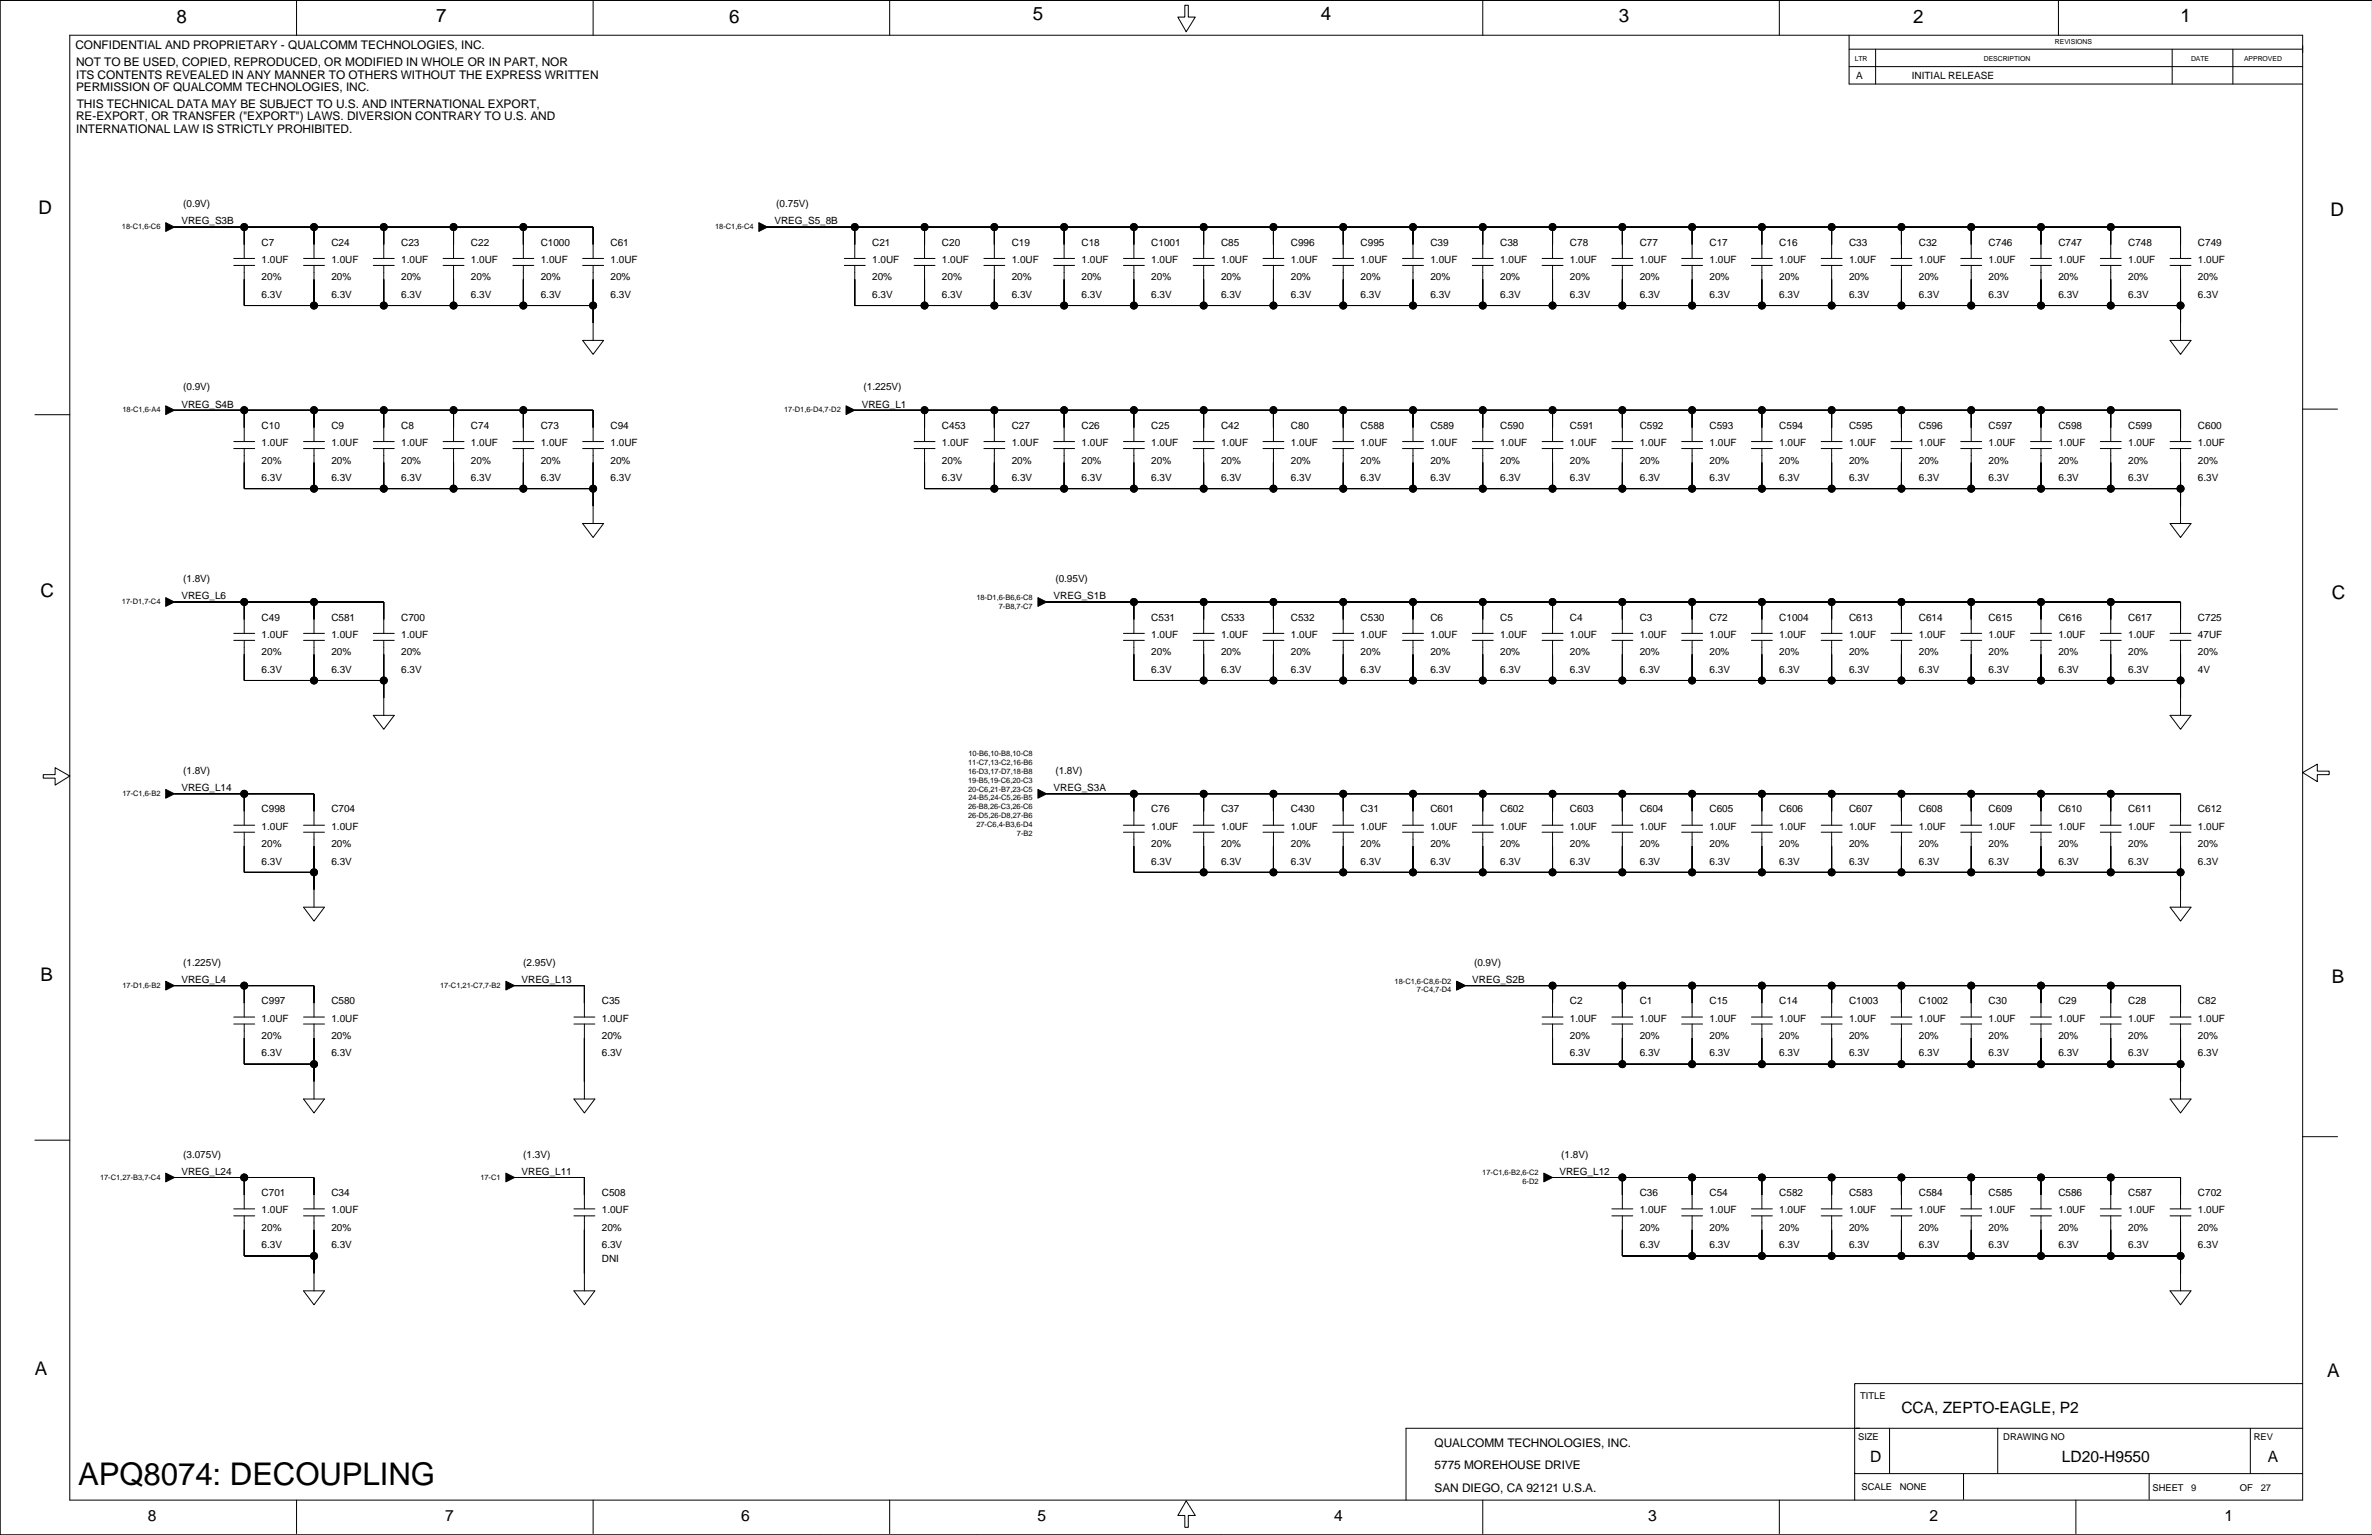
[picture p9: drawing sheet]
<svg xmlns="http://www.w3.org/2000/svg" width="863mm" height="559mm" viewBox="0 0 863 559" stroke-linecap="round" stroke-linejoin="round" font-family="sans-serif">
<defs><g id="words">
<text font-size="11.4" x="28.4" y="540.5">APQ8074: DECOUPLING</text>
<g font-size="6.8">
<text x="64.2" y="8.2">8</text>
<text x="158.7" y="8">7</text>
<text x="265.4" y="8.2">6</text>
<text x="375.8" y="7.5">5</text>
<text x="480.7" y="7.5">4</text>
<text x="589.1" y="8">3</text>
<text x="696.3" y="8.2">2</text>
<text x="793.6" y="8">1</text>
<text x="14" y="77.8">D</text>
<text x="848.2" y="78.6">D</text>
<text x="14.7" y="217.5">C</text>
<text x="848.7" y="218.2">C</text>
<text x="14.7" y="357.1">B</text>
<text x="848.7" y="357.9">B</text>
<text x="12.7" y="500.6">A</text>
<text x="846.9" y="501.4">A</text>
</g>
<g font-size="5.7">
<text x="692" y="514.3">CCA, ZEPTO-EAGLE, P2</text>
<text x="680.6" y="532.1">D</text>
<text x="750.4" y="532.1">LD20-H9550</text>
<text x="825.3" y="532.1">A</text>
<text x="53.8" y="553.7">8</text>
<text x="162" y="553.7">7</text>
<text x="269.7" y="553.7">6</text>
<text x="377.6" y="553.7">5</text>
<text x="485.5" y="553.7">4</text>
<text x="599.8" y="553.7">3</text>
<text x="702.1" y="553.7">2</text>
<text x="809.6" y="553.7">1</text>
</g>
<g font-size="4.3">
<text x="27.4" y="18">CONFIDENTIAL AND PROPRIETARY - QUALCOMM TECHNOLOGIES, INC.</text>
<text x="27.7" y="28.6">ITS CONTENTS REVEALED IN ANY MANNER TO OTHERS WITHOUT THE EXPRESS WRITTEN</text>
<text x="27.7" y="24.1">NOT TO BE USED, COPIED, REPRODUCED, OR MODIFIED IN WHOLE OR IN PART, NOR</text>
<text x="27.7" y="33.2">PERMISSION OF QUALCOMM TECHNOLOGIES, INC.</text>
<text x="27.9" y="39.3">THIS TECHNICAL DATA MAY BE SUBJECT TO U.S. AND INTERNATIONAL EXPORT,</text>
<text x="27.7" y="43.9">RE-EXPORT, OR TRANSFER (&quot;EXPORT&quot;) LAWS. DIVERSION CONTRARY TO U.S. AND</text>
<text x="27.7" y="48.4">INTERNATIONAL LAW IS STRICTLY PROHIBITED.</text>
<text x="522.1" y="526.9">QUALCOMM TECHNOLOGIES, INC.</text>
<text x="522.1" y="534.7">5775 MOREHOUSE DRIVE</text>
<text x="522.1" y="543.1">SAN DIEGO, CA 92121 U.S.A.</text>
</g>
<g font-size="3.6">
<text x="675.5" y="28.8">A</text>
<text x="695.8" y="28.8">INITIAL RELEASE</text>
<text x="66.7" y="75.5">(0.9V)</text>
<text x="282.5" y="75.5">(0.75V)</text>
<text x="66" y="81.7">VREG_S3B</text>
<text x="281.9" y="81.7">VREG_S5_8B</text>
<text x="95.2" y="89.4">C7</text>
<text x="120.6" y="89.4">C24</text>
<text x="146" y="89.4">C23</text>
<text x="171.4" y="89.4">C22</text>
<text x="196.8" y="89.4">C1000</text>
<text x="222.2" y="89.4">C61</text>
<text x="317.4" y="89.4">C21</text>
<text x="342.8" y="89.4">C20</text>
<text x="368.2" y="89.4">C19</text>
<text x="393.6" y="89.4">C18</text>
<text x="419" y="89.4">C1001</text>
<text x="444.4" y="89.4">C85</text>
<text x="469.8" y="89.4">C996</text>
<text x="495.2" y="89.4">C995</text>
<text x="520.6" y="89.4">C39</text>
<text x="546" y="89.4">C38</text>
<text x="571.4" y="89.4">C78</text>
<text x="596.8" y="89.4">C77</text>
<text x="622.2" y="89.4">C17</text>
<text x="647.6" y="89.4">C16</text>
<text x="672.9" y="89.4">C33</text>
<text x="698.3" y="89.4">C32</text>
<text x="723.7" y="89.4">C746</text>
<text x="749.1" y="89.4">C747</text>
<text x="774.5" y="89.4">C748</text>
<text x="799.9" y="89.4">C749</text>
<text x="95.2" y="95.7">1.0UF</text>
<text x="120.6" y="95.7">1.0UF</text>
<text x="146" y="95.7">1.0UF</text>
<text x="171.4" y="95.7">1.0UF</text>
<text x="196.8" y="95.7">1.0UF</text>
<text x="222.2" y="95.7">1.0UF</text>
<text x="317.4" y="95.7">1.0UF</text>
<text x="342.8" y="95.7">1.0UF</text>
<text x="368.2" y="95.7">1.0UF</text>
<text x="393.6" y="95.7">1.0UF</text>
<text x="419" y="95.7">1.0UF</text>
<text x="444.4" y="95.7">1.0UF</text>
<text x="469.8" y="95.7">1.0UF</text>
<text x="495.2" y="95.7">1.0UF</text>
<text x="520.6" y="95.7">1.0UF</text>
<text x="546" y="95.7">1.0UF</text>
<text x="571.4" y="95.7">1.0UF</text>
<text x="596.8" y="95.7">1.0UF</text>
<text x="622.2" y="95.7">1.0UF</text>
<text x="647.6" y="95.7">1.0UF</text>
<text x="672.9" y="95.7">1.0UF</text>
<text x="698.3" y="95.7">1.0UF</text>
<text x="723.7" y="95.7">1.0UF</text>
<text x="749.1" y="95.7">1.0UF</text>
<text x="774.5" y="95.7">1.0UF</text>
<text x="799.9" y="95.7">1.0UF</text>
<text x="95.2" y="102.1">20%</text>
<text x="120.6" y="102.1">20%</text>
<text x="146" y="102.1">20%</text>
<text x="171.4" y="102.1">20%</text>
<text x="196.8" y="102.1">20%</text>
<text x="222.2" y="102.1">20%</text>
<text x="317.4" y="102.1">20%</text>
<text x="342.8" y="102.1">20%</text>
<text x="368.2" y="102.1">20%</text>
<text x="393.6" y="102.1">20%</text>
<text x="419" y="102.1">20%</text>
<text x="444.4" y="102.1">20%</text>
<text x="469.8" y="102.1">20%</text>
<text x="495.2" y="102.1">20%</text>
<text x="520.6" y="102.1">20%</text>
<text x="546" y="102.1">20%</text>
<text x="571.4" y="102.1">20%</text>
<text x="596.8" y="102.1">20%</text>
<text x="622.2" y="102.1">20%</text>
<text x="647.6" y="102.1">20%</text>
<text x="672.9" y="102.1">20%</text>
<text x="698.3" y="102.1">20%</text>
<text x="723.7" y="102.1">20%</text>
<text x="749.1" y="102.1">20%</text>
<text x="774.5" y="102.1">20%</text>
<text x="799.9" y="102.1">20%</text>
<text x="95.2" y="108.4">6.3V</text>
<text x="120.6" y="108.4">6.3V</text>
<text x="146" y="108.4">6.3V</text>
<text x="171.4" y="108.4">6.3V</text>
<text x="196.8" y="108.4">6.3V</text>
<text x="222.2" y="108.4">6.3V</text>
<text x="317.4" y="108.4">6.3V</text>
<text x="342.8" y="108.4">6.3V</text>
<text x="368.2" y="108.4">6.3V</text>
<text x="393.6" y="108.4">6.3V</text>
<text x="419" y="108.4">6.3V</text>
<text x="444.4" y="108.4">6.3V</text>
<text x="469.8" y="108.4">6.3V</text>
<text x="495.2" y="108.4">6.3V</text>
<text x="520.6" y="108.4">6.3V</text>
<text x="546" y="108.4">6.3V</text>
<text x="571.4" y="108.4">6.3V</text>
<text x="596.8" y="108.4">6.3V</text>
<text x="622.2" y="108.4">6.3V</text>
<text x="647.6" y="108.4">6.3V</text>
<text x="672.9" y="108.4">6.3V</text>
<text x="698.3" y="108.4">6.3V</text>
<text x="723.7" y="108.4">6.3V</text>
<text x="749.1" y="108.4">6.3V</text>
<text x="774.5" y="108.4">6.3V</text>
<text x="799.9" y="108.4">6.3V</text>
<text x="66.7" y="142.1">(0.9V)</text>
<text x="314.3" y="142.1">(1.225V)</text>
<text x="66" y="148.4">VREG_S4B</text>
<text x="313.6" y="148.4">VREG_L1</text>
<text x="95.2" y="156.1">C10</text>
<text x="120.6" y="156.1">C9</text>
<text x="146" y="156.1">C8</text>
<text x="171.4" y="156.1">C74</text>
<text x="196.8" y="156.1">C73</text>
<text x="222.2" y="156.1">C94</text>
<text x="342.8" y="156.1">C453</text>
<text x="368.2" y="156.1">C27</text>
<text x="393.6" y="156.1">C26</text>
<text x="419" y="156.1">C25</text>
<text x="444.4" y="156.1">C42</text>
<text x="469.8" y="156.1">C80</text>
<text x="495.2" y="156.1">C588</text>
<text x="520.6" y="156.1">C589</text>
<text x="546" y="156.1">C590</text>
<text x="571.4" y="156.1">C591</text>
<text x="596.8" y="156.1">C592</text>
<text x="622.2" y="156.1">C593</text>
<text x="647.6" y="156.1">C594</text>
<text x="672.9" y="156.1">C595</text>
<text x="698.3" y="156.1">C596</text>
<text x="723.7" y="156.1">C597</text>
<text x="749.1" y="156.1">C598</text>
<text x="774.5" y="156.1">C599</text>
<text x="799.9" y="156.1">C600</text>
<text x="95.2" y="162.4">1.0UF</text>
<text x="120.6" y="162.4">1.0UF</text>
<text x="146" y="162.4">1.0UF</text>
<text x="171.4" y="162.4">1.0UF</text>
<text x="196.8" y="162.4">1.0UF</text>
<text x="222.2" y="162.4">1.0UF</text>
<text x="342.8" y="162.4">1.0UF</text>
<text x="368.2" y="162.4">1.0UF</text>
<text x="393.6" y="162.4">1.0UF</text>
<text x="419" y="162.4">1.0UF</text>
<text x="444.4" y="162.4">1.0UF</text>
<text x="469.8" y="162.4">1.0UF</text>
<text x="495.2" y="162.4">1.0UF</text>
<text x="520.6" y="162.4">1.0UF</text>
<text x="546" y="162.4">1.0UF</text>
<text x="571.4" y="162.4">1.0UF</text>
<text x="596.8" y="162.4">1.0UF</text>
<text x="622.2" y="162.4">1.0UF</text>
<text x="647.6" y="162.4">1.0UF</text>
<text x="672.9" y="162.4">1.0UF</text>
<text x="698.3" y="162.4">1.0UF</text>
<text x="723.7" y="162.4">1.0UF</text>
<text x="749.1" y="162.4">1.0UF</text>
<text x="774.5" y="162.4">1.0UF</text>
<text x="799.9" y="162.4">1.0UF</text>
<text x="95.2" y="168.7">20%</text>
<text x="120.6" y="168.7">20%</text>
<text x="146" y="168.7">20%</text>
<text x="171.4" y="168.7">20%</text>
<text x="196.8" y="168.7">20%</text>
<text x="222.2" y="168.7">20%</text>
<text x="342.8" y="168.7">20%</text>
<text x="368.2" y="168.7">20%</text>
<text x="393.6" y="168.7">20%</text>
<text x="419" y="168.7">20%</text>
<text x="444.4" y="168.7">20%</text>
<text x="469.8" y="168.7">20%</text>
<text x="495.2" y="168.7">20%</text>
<text x="520.6" y="168.7">20%</text>
<text x="546" y="168.7">20%</text>
<text x="571.4" y="168.7">20%</text>
<text x="596.8" y="168.7">20%</text>
<text x="622.2" y="168.7">20%</text>
<text x="647.6" y="168.7">20%</text>
<text x="672.9" y="168.7">20%</text>
<text x="698.3" y="168.7">20%</text>
<text x="723.7" y="168.7">20%</text>
<text x="749.1" y="168.7">20%</text>
<text x="774.5" y="168.7">20%</text>
<text x="799.9" y="168.7">20%</text>
<text x="95.2" y="175.1">6.3V</text>
<text x="120.6" y="175.1">6.3V</text>
<text x="146" y="175.1">6.3V</text>
<text x="171.4" y="175.1">6.3V</text>
<text x="196.8" y="175.1">6.3V</text>
<text x="222.2" y="175.1">6.3V</text>
<text x="342.8" y="175.1">6.3V</text>
<text x="368.2" y="175.1">6.3V</text>
<text x="393.6" y="175.1">6.3V</text>
<text x="419" y="175.1">6.3V</text>
<text x="444.4" y="175.1">6.3V</text>
<text x="469.8" y="175.1">6.3V</text>
<text x="495.2" y="175.1">6.3V</text>
<text x="520.6" y="175.1">6.3V</text>
<text x="546" y="175.1">6.3V</text>
<text x="571.4" y="175.1">6.3V</text>
<text x="596.8" y="175.1">6.3V</text>
<text x="622.2" y="175.1">6.3V</text>
<text x="647.6" y="175.1">6.3V</text>
<text x="672.9" y="175.1">6.3V</text>
<text x="698.3" y="175.1">6.3V</text>
<text x="723.7" y="175.1">6.3V</text>
<text x="749.1" y="175.1">6.3V</text>
<text x="774.5" y="175.1">6.3V</text>
<text x="799.9" y="175.1">6.3V</text>
<text x="66.7" y="212">(1.8V)</text>
<text x="384.1" y="212">(0.95V)</text>
<text x="66" y="218.2">VREG_L6</text>
<text x="383.5" y="218.2">VREG_S1B</text>
<text x="95.2" y="225.9">C49</text>
<text x="120.6" y="225.9">C581</text>
<text x="146" y="225.9">C700</text>
<text x="419" y="225.9">C531</text>
<text x="444.4" y="225.9">C533</text>
<text x="469.8" y="225.9">C532</text>
<text x="495.2" y="225.9">C530</text>
<text x="520.6" y="225.9">C6</text>
<text x="546" y="225.9">C5</text>
<text x="571.4" y="225.9">C4</text>
<text x="596.8" y="225.9">C3</text>
<text x="622.2" y="225.9">C72</text>
<text x="647.6" y="225.9">C1004</text>
<text x="672.9" y="225.9">C613</text>
<text x="698.3" y="225.9">C614</text>
<text x="723.7" y="225.9">C615</text>
<text x="749.1" y="225.9">C616</text>
<text x="774.5" y="225.9">C617</text>
<text x="799.9" y="225.9">C725</text>
<text x="95.2" y="232.2">1.0UF</text>
<text x="120.6" y="232.2">1.0UF</text>
<text x="146" y="232.2">1.0UF</text>
<text x="419" y="232.2">1.0UF</text>
<text x="444.4" y="232.2">1.0UF</text>
<text x="469.8" y="232.2">1.0UF</text>
<text x="495.2" y="232.2">1.0UF</text>
<text x="520.6" y="232.2">1.0UF</text>
<text x="546" y="232.2">1.0UF</text>
<text x="571.4" y="232.2">1.0UF</text>
<text x="596.8" y="232.2">1.0UF</text>
<text x="622.2" y="232.2">1.0UF</text>
<text x="647.6" y="232.2">1.0UF</text>
<text x="672.9" y="232.2">1.0UF</text>
<text x="698.3" y="232.2">1.0UF</text>
<text x="723.7" y="232.2">1.0UF</text>
<text x="749.1" y="232.2">1.0UF</text>
<text x="774.5" y="232.2">1.0UF</text>
<text x="799.9" y="232.2">47UF</text>
<text x="95.2" y="238.6">20%</text>
<text x="120.6" y="238.6">20%</text>
<text x="146" y="238.6">20%</text>
<text x="419" y="238.6">20%</text>
<text x="444.4" y="238.6">20%</text>
<text x="469.8" y="238.6">20%</text>
<text x="495.2" y="238.6">20%</text>
<text x="520.6" y="238.6">20%</text>
<text x="546" y="238.6">20%</text>
<text x="571.4" y="238.6">20%</text>
<text x="596.8" y="238.6">20%</text>
<text x="622.2" y="238.6">20%</text>
<text x="647.6" y="238.6">20%</text>
<text x="672.9" y="238.6">20%</text>
<text x="698.3" y="238.6">20%</text>
<text x="723.7" y="238.6">20%</text>
<text x="749.1" y="238.6">20%</text>
<text x="774.5" y="238.6">20%</text>
<text x="799.9" y="238.6">20%</text>
<text x="95.2" y="244.9">6.3V</text>
<text x="120.6" y="244.9">6.3V</text>
<text x="146" y="244.9">6.3V</text>
<text x="419" y="244.9">6.3V</text>
<text x="444.4" y="244.9">6.3V</text>
<text x="469.8" y="244.9">6.3V</text>
<text x="495.2" y="244.9">6.3V</text>
<text x="520.6" y="244.9">6.3V</text>
<text x="546" y="244.9">6.3V</text>
<text x="571.4" y="244.9">6.3V</text>
<text x="596.8" y="244.9">6.3V</text>
<text x="622.2" y="244.9">6.3V</text>
<text x="647.6" y="244.9">6.3V</text>
<text x="672.9" y="244.9">6.3V</text>
<text x="698.3" y="244.9">6.3V</text>
<text x="723.7" y="244.9">6.3V</text>
<text x="749.1" y="244.9">6.3V</text>
<text x="774.5" y="244.9">6.3V</text>
<text x="799.9" y="244.9">4V</text>
<text x="66.7" y="281.8">(1.8V)</text>
<text x="384.1" y="281.8">(1.8V)</text>
<text x="66" y="288">VREG_L14</text>
<text x="383.5" y="288">VREG_S3A</text>
<text x="95.2" y="295.7">C998</text>
<text x="120.6" y="295.7">C704</text>
<text x="419" y="295.7">C76</text>
<text x="444.4" y="295.7">C37</text>
<text x="469.8" y="295.7">C430</text>
<text x="495.2" y="295.7">C31</text>
<text x="520.6" y="295.7">C601</text>
<text x="546" y="295.7">C602</text>
<text x="571.4" y="295.7">C603</text>
<text x="596.8" y="295.7">C604</text>
<text x="622.2" y="295.7">C605</text>
<text x="647.6" y="295.7">C606</text>
<text x="672.9" y="295.7">C607</text>
<text x="698.3" y="295.7">C608</text>
<text x="723.7" y="295.7">C609</text>
<text x="749.1" y="295.7">C610</text>
<text x="774.5" y="295.7">C611</text>
<text x="799.9" y="295.7">C612</text>
<text x="95.2" y="302.1">1.0UF</text>
<text x="120.6" y="302.1">1.0UF</text>
<text x="419" y="302.1">1.0UF</text>
<text x="444.4" y="302.1">1.0UF</text>
<text x="469.8" y="302.1">1.0UF</text>
<text x="495.2" y="302.1">1.0UF</text>
<text x="520.6" y="302.1">1.0UF</text>
<text x="546" y="302.1">1.0UF</text>
<text x="571.4" y="302.1">1.0UF</text>
<text x="596.8" y="302.1">1.0UF</text>
<text x="622.2" y="302.1">1.0UF</text>
<text x="647.6" y="302.1">1.0UF</text>
<text x="672.9" y="302.1">1.0UF</text>
<text x="698.3" y="302.1">1.0UF</text>
<text x="723.7" y="302.1">1.0UF</text>
<text x="749.1" y="302.1">1.0UF</text>
<text x="774.5" y="302.1">1.0UF</text>
<text x="799.9" y="302.1">1.0UF</text>
<text x="95.2" y="308.4">20%</text>
<text x="120.6" y="308.4">20%</text>
<text x="419" y="308.4">20%</text>
<text x="444.4" y="308.4">20%</text>
<text x="469.8" y="308.4">20%</text>
<text x="495.2" y="308.4">20%</text>
<text x="520.6" y="308.4">20%</text>
<text x="546" y="308.4">20%</text>
<text x="571.4" y="308.4">20%</text>
<text x="596.8" y="308.4">20%</text>
<text x="622.2" y="308.4">20%</text>
<text x="647.6" y="308.4">20%</text>
<text x="672.9" y="308.4">20%</text>
<text x="698.3" y="308.4">20%</text>
<text x="723.7" y="308.4">20%</text>
<text x="749.1" y="308.4">20%</text>
<text x="774.5" y="308.4">20%</text>
<text x="799.9" y="308.4">20%</text>
<text x="95.2" y="314.8">6.3V</text>
<text x="120.6" y="314.8">6.3V</text>
<text x="419" y="314.8">6.3V</text>
<text x="444.4" y="314.8">6.3V</text>
<text x="469.8" y="314.8">6.3V</text>
<text x="495.2" y="314.8">6.3V</text>
<text x="520.6" y="314.8">6.3V</text>
<text x="546" y="314.8">6.3V</text>
<text x="571.4" y="314.8">6.3V</text>
<text x="596.8" y="314.8">6.3V</text>
<text x="622.2" y="314.8">6.3V</text>
<text x="647.6" y="314.8">6.3V</text>
<text x="672.9" y="314.8">6.3V</text>
<text x="698.3" y="314.8">6.3V</text>
<text x="723.7" y="314.8">6.3V</text>
<text x="749.1" y="314.8">6.3V</text>
<text x="774.5" y="314.8">6.3V</text>
<text x="799.9" y="314.8">6.3V</text>
<text x="66.7" y="351.6">(1.225V)</text>
<text x="190.5" y="351.6">(2.95V)</text>
<text x="536.5" y="351.6">(0.9V)</text>
<text x="66" y="357.9">VREG_L4</text>
<text x="189.8" y="357.9">VREG_L13</text>
<text x="535.8" y="357.9">VREG_S2B</text>
<text x="95.2" y="365.6">C997</text>
<text x="120.6" y="365.6">C580</text>
<text x="219" y="365.6">C35</text>
<text x="571.4" y="365.6">C2</text>
<text x="596.8" y="365.6">C1</text>
<text x="622.2" y="365.6">C15</text>
<text x="647.6" y="365.6">C14</text>
<text x="672.9" y="365.6">C1003</text>
<text x="698.3" y="365.6">C1002</text>
<text x="723.7" y="365.6">C30</text>
<text x="749.1" y="365.6">C29</text>
<text x="774.5" y="365.6">C28</text>
<text x="799.9" y="365.6">C82</text>
<text x="95.2" y="371.9">1.0UF</text>
<text x="120.6" y="371.9">1.0UF</text>
<text x="219" y="371.9">1.0UF</text>
<text x="571.4" y="371.9">1.0UF</text>
<text x="596.8" y="371.9">1.0UF</text>
<text x="622.2" y="371.9">1.0UF</text>
<text x="647.6" y="371.9">1.0UF</text>
<text x="672.9" y="371.9">1.0UF</text>
<text x="698.3" y="371.9">1.0UF</text>
<text x="723.7" y="371.9">1.0UF</text>
<text x="749.1" y="371.9">1.0UF</text>
<text x="774.5" y="371.9">1.0UF</text>
<text x="799.9" y="371.9">1.0UF</text>
<text x="95.2" y="378.3">20%</text>
<text x="120.6" y="378.3">20%</text>
<text x="219" y="378.3">20%</text>
<text x="571.4" y="378.3">20%</text>
<text x="596.8" y="378.3">20%</text>
<text x="622.2" y="378.3">20%</text>
<text x="647.6" y="378.3">20%</text>
<text x="672.9" y="378.3">20%</text>
<text x="698.3" y="378.3">20%</text>
<text x="723.7" y="378.3">20%</text>
<text x="749.1" y="378.3">20%</text>
<text x="774.5" y="378.3">20%</text>
<text x="799.9" y="378.3">20%</text>
<text x="95.2" y="384.6">6.3V</text>
<text x="120.6" y="384.6">6.3V</text>
<text x="219" y="384.6">6.3V</text>
<text x="571.4" y="384.6">6.3V</text>
<text x="596.8" y="384.6">6.3V</text>
<text x="622.2" y="384.6">6.3V</text>
<text x="647.6" y="384.6">6.3V</text>
<text x="672.9" y="384.6">6.3V</text>
<text x="698.3" y="384.6">6.3V</text>
<text x="723.7" y="384.6">6.3V</text>
<text x="749.1" y="384.6">6.3V</text>
<text x="774.5" y="384.6">6.3V</text>
<text x="799.9" y="384.6">6.3V</text>
<text x="66.7" y="421.5">(3.075V)</text>
<text x="190.5" y="421.5">(1.3V)</text>
<text x="568.2" y="421.5">(1.8V)</text>
<text x="66" y="427.7">VREG_L24</text>
<text x="189.8" y="427.7">VREG_L11</text>
<text x="567.6" y="427.7">VREG_L12</text>
<text x="95.2" y="435.4">C701</text>
<text x="120.6" y="435.4">C34</text>
<text x="219" y="435.4">C508</text>
<text x="596.8" y="435.4">C36</text>
<text x="622.2" y="435.4">C54</text>
<text x="647.6" y="435.4">C582</text>
<text x="672.9" y="435.4">C583</text>
<text x="698.3" y="435.4">C584</text>
<text x="723.7" y="435.4">C585</text>
<text x="749.1" y="435.4">C586</text>
<text x="774.5" y="435.4">C587</text>
<text x="799.9" y="435.4">C702</text>
<text x="95.2" y="441.7">1.0UF</text>
<text x="120.6" y="441.7">1.0UF</text>
<text x="219" y="441.7">1.0UF</text>
<text x="596.8" y="441.7">1.0UF</text>
<text x="622.2" y="441.7">1.0UF</text>
<text x="647.6" y="441.7">1.0UF</text>
<text x="672.9" y="441.7">1.0UF</text>
<text x="698.3" y="441.7">1.0UF</text>
<text x="723.7" y="441.7">1.0UF</text>
<text x="749.1" y="441.7">1.0UF</text>
<text x="774.5" y="441.7">1.0UF</text>
<text x="799.9" y="441.7">1.0UF</text>
<text x="95.2" y="448.1">20%</text>
<text x="120.6" y="448.1">20%</text>
<text x="219" y="448.1">20%</text>
<text x="596.8" y="448.1">20%</text>
<text x="622.2" y="448.1">20%</text>
<text x="647.6" y="448.1">20%</text>
<text x="672.9" y="448.1">20%</text>
<text x="698.3" y="448.1">20%</text>
<text x="723.7" y="448.1">20%</text>
<text x="749.1" y="448.1">20%</text>
<text x="774.5" y="448.1">20%</text>
<text x="799.9" y="448.1">20%</text>
<text x="95.2" y="454.4">6.3V</text>
<text x="120.6" y="454.4">6.3V</text>
<text x="219" y="454.4">6.3V</text>
<text x="596.8" y="454.4">6.3V</text>
<text x="622.2" y="454.4">6.3V</text>
<text x="647.6" y="454.4">6.3V</text>
<text x="672.9" y="454.4">6.3V</text>
<text x="698.3" y="454.4">6.3V</text>
<text x="723.7" y="454.4">6.3V</text>
<text x="749.1" y="454.4">6.3V</text>
<text x="774.5" y="454.4">6.3V</text>
<text x="799.9" y="454.4">6.3V</text>
<text x="219" y="459.6">DNI</text>
</g>
<g font-size="3.4">
<text x="677" y="509.3">TITLE</text>
<text x="676.2" y="524.3">SIZE</text>
<text x="729.1" y="524.3">DRAWING NO</text>
<text x="820.2" y="524.3">REV</text>
<text x="677.5" y="542.6">SCALE</text>
<text x="691.4" y="542.6">NONE</text>
<text x="783.4" y="542.8">SHEET</text>
<text x="797.4" y="542.8">9</text>
<text x="815.2" y="542.8">OF</text>
<text x="822.8" y="542.8">27</text>
</g>
<g font-size="2.7">
<text x="44.4" y="83.5">18-C1,6-C6</text>
<text x="260.2" y="83.5">18-C1,6-C4</text>
<text x="44.5" y="150.1">18-C1,6-A4</text>
<text x="285.4" y="150.1">17-D1,6-D4,7-D2</text>
<text x="44.4" y="220">17-D1,7-C4</text>
<text x="355.3" y="218.4">18-D1,6-B6,6-C8</text>
<text x="363.5" y="221.6">7-B8,7-C7</text>
<text x="352.5" y="275.4">10-B6,10-B8,10-C8</text>
<text x="352.3" y="278.6">11-C7,13-C2,16-B6</text>
<text x="352.3" y="281.8">16-D3,17-D7,18-B8</text>
<text x="352.3" y="285">19-B5,19-C6,20-C3</text>
<text x="44.5" y="289.8">17-C1,6-B2</text>
<text x="352.3" y="288.2">20-C6,21-B7,23-C5</text>
<text x="352.5" y="291.4">24-B5,24-C5,26-B5</text>
<text x="352.3" y="294.6">26-B8,26-C3,26-C6</text>
<text x="352.3" y="297.8">26-D5,26-D8,27-B6</text>
<text x="355.3" y="301">27-C6,4-B3,6-D4</text>
<text x="370.1" y="304.2">7-B2</text>
<text x="44.5" y="359.6">17-D1,6-B2</text>
<text x="160.2" y="359.6">17-C1,21-C7,7-B2</text>
<text x="507.5" y="358">18-C1,6-C8,6-D2</text>
<text x="515.7" y="361.2">7-C4,7-D4</text>
<text x="36.4" y="429.5">17-C1,27-B3,7-C4</text>
<text x="174.8" y="429.5">17-C1</text>
<text x="539.4" y="427.9">17-C1,6-B2,6-C2</text>
<text x="554.1" y="431.1">6-D2</text>
</g>
<g font-size="2.5">
<text x="747.9" y="16.1">REVISIONS</text>
<text x="675" y="22.2">LTR</text>
<text x="722" y="22.2">DESCRIPTION</text>
<text x="797.4" y="22.2">DATE</text>
<text x="816.7" y="22.2">APPROVED</text>
</g>
</g></defs>
<g fill="none" stroke="#000" stroke-width=".36">
<path d="M0 .1h863.3h-863.3v558.7zM25.4 12.8h812.6v533.3h-812.6zM107.9 .1v12.7M215.9 .1v12.7M323.8 .1v12.7M431.2 1.9h1.3v4.3h2.5l-3.3 5.4-3-5.4h2.5zM539.6 .1v12.7M647.6 .1v12.7M672.9 12.8v17.8h165.1M672.9 17.9h165.1M682.6 17.9v12.7M749.1 .1v12.7"/>
<path d="M790.5 17.9v12.7M812.6 17.9v12.7M672.9 24.3h165.1M63.5 82.7h.1M63.5 82.7h152.4v11.4M85.1 96.6h7.6M85.1 94.1h7.6M88.9 82.7v11.4M88.9 96.6v14.6h127M110.5 96.6h7.6M110.5 94.1h7.6M114.3 82.7v11.4"/>
<path d="M114.3 96.6v14.6M135.9 96.6h7.6M135.9 94.1h7.6M139.7 82.7v11.4M139.7 96.6v14.6M161.3 96.6h7.6M161.3 94.1h7.6M165.1 82.7v11.4M165.1 96.6v14.6M186.6 96.6h7.7M186.6 94.1h7.7M190.5 82.7v11.4"/>
<path d="M190.5 96.6v14.6M212 96.6h7.7M212 94.1h7.7M215.9 96.6v27.3M279.3 82.7h.1M279.3 82.7h514.3v11.4M307.3 96.6h7.6M307.3 94.1h7.6M311.1 96.6v14.6h482.5M311.1 82.7v11.4M332.7 96.6h7.6M332.7 94.1h7.6"/>
<path d="M336.5 82.7v11.4M336.5 96.6v14.6M358.1 96.6h7.6M358.1 94.1h7.6M361.9 82.7v11.4M361.9 96.6v14.6M383.5 96.6h7.6M383.5 94.1h7.6M387.3 82.7v11.4M387.3 96.6v14.6M408.8 96.6h7.7M408.8 94.1h7.7"/>
<path d="M412.7 82.7v11.4M412.7 96.6v14.6M434.2 96.6h7.7M434.2 94.1h7.7M438.1 82.7v11.4M438.1 96.6v14.6M459.6 96.6h7.7M459.6 94.1h7.7M463.4 82.7v11.4M463.4 96.6v14.6M485 96.6h7.6M485 94.1h7.6"/>
<path d="M488.8 82.7v11.4M488.8 96.6v14.6M510.4 96.6h7.6M510.4 94.1h7.6M514.2 82.7v11.4M514.2 96.6v14.6M535.8 96.6h7.6M535.8 94.1h7.6M539.6 82.7v11.4M539.6 96.6v14.6M561.2 96.6h7.6M561.2 94.1h7.6"/>
<path d="M565 82.7v11.4M565 96.6v14.6M586.6 96.6h7.6M586.6 94.1h7.6M590.4 82.7v11.4M590.4 96.6v14.6M612 96.6h7.6M612 94.1h7.6M615.8 82.7v11.4M615.8 96.6v14.6M637.4 96.6h7.6M637.4 94.1h7.6"/>
<path d="M641.2 82.7v11.4M641.2 96.6v14.6M662.8 96.6h7.6M662.8 94.1h7.6M666.6 82.7v11.4M666.6 96.6v14.6M688.2 96.6h7.6M688.2 94.1h7.6M692 82.7v11.4M692 96.6v14.6M713.6 96.6h7.6M713.6 94.1h7.6"/>
<path d="M717.4 82.7v11.4M717.4 96.6v14.6M739 96.6h7.6M739 94.1h7.6M742.8 82.7v11.4M742.8 96.6v14.6M764.4 96.6h7.6M764.4 94.1h7.6M768.2 82.7v11.4M768.2 96.6v14.6M789.8 96.6h7.6M789.8 94.1h7.6"/>
<path d="M793.6 96.6v27.3M212 123.9h7.7l-3.8 5.1zM789.8 123.9h7.6l-3.8 5.1zM12.7 151h12.7M63.5 149.3h.1M63.5 149.3h152.4v11.4M88.9 149.3v11.4M114.3 149.3v11.4M139.7 149.3v11.4M165.1 149.3v11.4M190.5 149.3v11.4M311.1 149.3h.1"/>
<path d="M311.1 149.3h482.5v11.4M336.5 149.3v11.4M361.9 149.3v11.4M387.3 149.3v11.4M412.7 149.3v11.4M438.1 149.3v11.4M463.4 149.3v11.4M488.8 149.3v11.4M514.2 149.3v11.4M539.6 149.3v11.4M565 149.3v11.4M590.4 149.3v11.4"/>
<path d="M615.8 149.3v11.4M641.2 149.3v11.4M666.6 149.3v11.4M692 149.3v11.4M717.4 149.3v11.4M742.8 149.3v11.4M768.2 149.3v11.4M838 148.9h12.7M85.1 163.3h7.6M85.1 160.7h7.6M88.9 163.3v14.6h127M110.5 163.3h7.6"/>
<path d="M110.5 160.7h7.6M114.3 163.3v14.6M135.9 163.3h7.6M135.9 160.7h7.6M139.7 163.3v14.6M161.3 163.3h7.6M161.3 160.7h7.6M165.1 163.3v14.6M186.6 163.3h7.7M186.6 160.7h7.7M190.5 163.3v14.6M212 163.3h7.7"/>
<path d="M212 160.7h7.7M215.9 163.3v27.3M332.7 163.3h7.6M332.7 160.7h7.6M336.5 163.3v14.6h457.1M358.1 163.3h7.6M358.1 160.7h7.6M361.9 163.3v14.6M383.5 163.3h7.6M383.5 160.7h7.6M387.3 163.3v14.6M408.8 163.3h7.7"/>
<path d="M408.8 160.7h7.7M412.7 163.3v14.6M434.2 163.3h7.7M434.2 160.7h7.7M438.1 163.3v14.6M459.6 163.3h7.7M459.6 160.7h7.7M463.4 163.3v14.6M485 163.3h7.6M485 160.7h7.6M488.8 163.3v14.6M510.4 163.3h7.6"/>
<path d="M510.4 160.7h7.6M514.2 163.3v14.6M535.8 163.3h7.6M535.8 160.7h7.6M539.6 163.3v14.6M561.2 163.3h7.6M561.2 160.7h7.6M565 163.3v14.6M586.6 163.3h7.6M586.6 160.7h7.6M590.4 163.3v14.6M612 163.3h7.6"/>
<path d="M612 160.7h7.6M615.8 163.3v14.6M637.4 163.3h7.6M637.4 160.7h7.6M641.2 163.3v14.6M662.8 163.3h7.6M662.8 160.7h7.6M666.6 163.3v14.6M688.2 163.3h7.6M688.2 160.7h7.6M692 163.3v14.6M713.6 163.3h7.6"/>
<path d="M713.6 160.7h7.6M717.4 163.3v14.6M739 163.3h7.6M739 160.7h7.6M742.8 163.3v14.6M764.4 163.3h7.6M764.4 160.7h7.6M768.2 163.3v14.6M789.8 163.3h7.6M789.8 160.7h7.6M793.6 163.3v27.3M212 190.6h7.7l-3.8 5.1z"/>
<path d="M789.8 190.6h7.6l-3.8 5.1zM63.5 219.2h.1M63.5 219.2h76.2v11.4M88.9 219.2v11.4M114.3 219.2v11.4M380.9 219.2h.1M380.9 219.2h412.7v11.4M412.7 219.2v11.4M438.1 219.2v11.4M463.4 219.2v11.4M488.8 219.2v11.4M514.2 219.2v11.4"/>
<path d="M539.6 219.2v11.4M565 219.2v11.4M590.4 219.2v11.4M615.8 219.2v11.4M641.2 219.2v11.4M666.6 219.2v11.4M692 219.2v11.4M717.4 219.2v11.4M742.8 219.2v11.4M768.2 219.2v11.4M85.1 233.1h7.6M85.1 230.6h7.6"/>
<path d="M88.9 233.1v14.6h50.8M110.5 233.1h7.6M110.5 230.6h7.6M114.3 233.1v14.6M135.9 233.1h7.6M135.9 230.6h7.6M139.7 233.1v27.3M408.8 233.1h7.7M408.8 230.6h7.7M412.7 233.1v14.6h380.9M434.2 233.1h7.7M434.2 230.6h7.7"/>
<path d="M438.1 233.1v14.6M459.6 233.1h7.7M459.6 230.6h7.7M463.4 233.1v14.6M485 233.1h7.6M485 230.6h7.6M488.8 233.1v14.6M510.4 233.1h7.6M510.4 230.6h7.6M514.2 233.1v14.6M535.8 233.1h7.6M535.8 230.6h7.6"/>
<path d="M539.6 233.1v14.6M561.2 233.1h7.6M561.2 230.6h7.6M565 233.1v14.6M586.6 233.1h7.6M586.6 230.6h7.6M590.4 233.1v14.6M612 233.1h7.6M612 230.6h7.6M615.8 233.1v14.6M637.4 233.1h7.6M637.4 230.6h7.6"/>
<path d="M641.2 233.1v14.6M662.8 233.1h7.6M662.8 230.6h7.6M666.6 233.1v14.6M688.2 233.1h7.6M688.2 230.6h7.6M692 233.1v14.6M713.6 233.1h7.6M713.6 230.6h7.6M717.4 233.1v14.6M739 233.1h7.6M739 230.6h7.6"/>
<path d="M742.8 233.1v14.6M764.4 233.1h7.6M764.4 230.6h7.6M768.2 233.1v14.6M789.8 233.1h7.6M789.8 230.6h7.6M793.6 233.1v27.3M135.9 260.4h7.6l-3.8 5.1zM789.8 260.4h7.6l-3.8 5.1zM15.7 282h4.4v-2.5l5.3 3-5.3 3.3v-2.5h-4.4zM63.5 289h.1M63.5 289h50.8v11.4"/>
<path d="M88.9 289v11.4M380.9 289h.1M380.9 289h412.7v11.4M412.7 289v11.4M438.1 289v11.4M463.4 289v11.4M488.8 289v11.4M514.2 289v11.4M539.6 289v11.4M565 289v11.4M590.4 289v11.4M615.8 289v11.4"/>
<path d="M641.2 289v11.4M666.6 289v11.4M692 289v11.4M717.4 289v11.4M742.8 289v11.4M768.2 289v11.4M838 281.2l5.3-3v2.5h4.4v1.3h-4.4v2.5zM85.1 303h7.6M85.1 300.4h7.6M88.9 303v14.6h25.4M110.5 303h7.6M110.5 300.4h7.6"/>
<path d="M114.3 303v27.3M408.8 303h7.7M408.8 300.4h7.7M412.7 303v14.6h380.9M434.2 303h7.7M434.2 300.4h7.7M438.1 303v14.6M459.6 303h7.7M459.6 300.4h7.7M463.4 303v14.6M485 303h7.6M485 300.4h7.6"/>
<path d="M488.8 303v14.6M510.4 303h7.6M510.4 300.4h7.6M514.2 303v14.6M535.8 303h7.6M535.8 300.4h7.6M539.6 303v14.6M561.2 303h7.6M561.2 300.4h7.6M565 303v14.6M586.6 303h7.6M586.6 300.4h7.6"/>
<path d="M590.4 303v14.6M612 303h7.6M612 300.4h7.6M615.8 303v14.6M637.4 303h7.6M637.4 300.4h7.6M641.2 303v14.6M662.8 303h7.6M662.8 300.4h7.6M666.6 303v14.6M688.2 303h7.6M688.2 300.4h7.6"/>
<path d="M692 303v14.6M713.6 303h7.6M713.6 300.4h7.6M717.4 303v14.6M739 303h7.6M739 300.4h7.6M742.8 303v14.6M764.4 303h7.6M764.4 300.4h7.6M768.2 303v14.6M789.8 303h7.6M789.8 300.4h7.6"/>
<path d="M793.6 303v27.3M110.5 330.3h7.6l-3.8 5zM789.8 330.3h7.6l-3.8 5zM63.5 358.8h.1M63.5 358.8h50.8v11.4M88.9 358.8v11.4M187.3 358.8h.1M187.3 358.8h25.4v11.4M533.3 358.8h.1M533.3 358.8h260.3v11.4M565 358.8v11.4M590.4 358.8v11.4"/>
<path d="M615.8 358.8v11.4M641.2 358.8v11.4M666.6 358.8v11.4M692 358.8v11.4M717.4 358.8v11.4M742.8 358.8v11.4M768.2 358.8v11.4M85.1 372.8h7.6M85.1 370.2h7.6M88.9 372.8v14.6h25.4M110.5 372.8h7.6M110.5 370.2h7.6"/>
<path d="M114.3 372.8v27.3M208.9 372.8h7.6M208.9 370.2h7.6M212.7 372.8v27.3M561.2 372.8h7.6M561.2 370.2h7.6M565 372.8v14.6h228.6M586.6 372.8h7.6M586.6 370.2h7.6M590.4 372.8v14.6M612 372.8h7.6M612 370.2h7.6"/>
<path d="M615.8 372.8v14.6M637.4 372.8h7.6M637.4 370.2h7.6M641.2 372.8v14.6M662.8 372.8h7.6M662.8 370.2h7.6M666.6 372.8v14.6M688.2 372.8h7.6M688.2 370.2h7.6M692 372.8v14.6M713.6 372.8h7.6M713.6 370.2h7.6"/>
<path d="M717.4 372.8v14.6M739 372.8h7.6M739 370.2h7.6M742.8 372.8v14.6M764.4 372.8h7.6M764.4 370.2h7.6M768.2 372.8v14.6M789.8 372.8h7.6M789.8 370.2h7.6M793.6 372.8v27.3M12.7 415.1h12.7M110.5 400.1h7.6l-3.8 5.1z"/>
<path d="M208.9 400.1h7.6l-3.8 5.1zM789.8 400.1h7.6l-3.8 5.1zM838 413.8h12.7M63.5 428.7h.1M63.5 428.7h50.8v11.4M88.9 428.7v11.4M187.3 428.7h.1M187.3 428.7h25.4v11.4M565 428.7h.1M565 428.7h228.6v11.4M590.4 428.7v11.4M615.8 428.7v11.4"/>
<path d="M641.2 428.7v11.4M666.6 428.7v11.4M692 428.7v11.4M717.4 428.7v11.4M742.8 428.7v11.4M768.2 428.7v11.4M85.1 442.6h7.6M85.1 440.1h7.6M88.9 442.6v14.6h25.4M110.5 442.6h7.6M110.5 440.1h7.6M114.3 442.6v27.3"/>
<path d="M208.9 442.6h7.6M208.9 440.1h7.6M212.7 442.6v27.3M586.6 442.6h7.6M586.6 440.1h7.6M590.4 442.6v14.6h203.2M612 442.6h7.6M612 440.1h7.6M615.8 442.6v14.6M637.4 442.6h7.6M637.4 440.1h7.6M641.2 442.6v14.6"/>
<path d="M662.8 442.6h7.6M662.8 440.1h7.6M666.6 442.6v14.6M688.2 442.6h7.6M688.2 440.1h7.6M692 442.6v14.6M713.6 442.6h7.6M713.6 440.1h7.6M717.4 442.6v14.6M739 442.6h7.6M739 440.1h7.6M742.8 442.6v14.6"/>
<path d="M764.4 442.6h7.6M764.4 440.1h7.6M768.2 442.6v14.6M789.8 442.6h7.6M789.8 440.1h7.6M793.6 442.6v27.3M110.5 469.9h7.6l-3.8 5.1zM208.9 469.9h7.6l-3.8 5.1zM789.8 469.9h7.6l-3.8 5.1zM687.7 519.9v16.6M727 519.9v16.6M819 519.9v16.6"/>
<path d="M838 503.7h-163v42.4M838 519.9h-326.3v26.2M675 536.5h163M714.6 536.5v9.3M782.1 536.5v9.3M0 558.8h863.3M107.9 546.1v12.2M215.9 546.1v12.2M298.4 558.8h.1M323.8 546.1v12.2M355.5 558.8h.1M431.7 546.4l3.3 5.3h-2.5v4.3h-1.3v-4.3h-2.5z"/>
<path d="M444.4 558.8h.1M539.6 546.1v12.2M539.6 558.8h.1M647.6 546.1v12.2M755.5 546.1v12.2"/>
<circle cx="88.9" cy="82.7" r="1.27"/>
<circle cx="114.3" cy="82.7" r="1.27"/>
<circle cx="139.7" cy="82.7" r="1.27"/>
<circle cx="165.1" cy="82.7" r="1.27"/>
<circle cx="190.5" cy="82.7" r="1.27"/>
<circle cx="311.1" cy="82.7" r="1.27"/>
<circle cx="336.5" cy="82.7" r="1.27"/>
<circle cx="361.9" cy="82.7" r="1.27"/>
<circle cx="387.3" cy="82.7" r="1.27"/>
<circle cx="412.7" cy="82.7" r="1.27"/>
<circle cx="438.1" cy="82.7" r="1.27"/>
<circle cx="463.4" cy="82.7" r="1.27"/>
<circle cx="488.8" cy="82.7" r="1.27"/>
<circle cx="514.2" cy="82.7" r="1.27"/>
<circle cx="539.6" cy="82.7" r="1.27"/>
<circle cx="565" cy="82.7" r="1.27"/>
<circle cx="590.4" cy="82.7" r="1.27"/>
<circle cx="615.8" cy="82.7" r="1.27"/>
<circle cx="641.2" cy="82.7" r="1.27"/>
<circle cx="666.6" cy="82.7" r="1.27"/>
<circle cx="692" cy="82.7" r="1.27"/>
<circle cx="717.4" cy="82.7" r="1.27"/>
<circle cx="742.8" cy="82.7" r="1.27"/>
<circle cx="768.2" cy="82.7" r="1.27"/>
<circle cx="114.3" cy="111.2" r="1.27"/>
<circle cx="139.7" cy="111.2" r="1.27"/>
<circle cx="165.1" cy="111.2" r="1.27"/>
<circle cx="190.5" cy="111.2" r="1.27"/>
<circle cx="215.9" cy="111.2" r="1.27"/>
<circle cx="336.5" cy="111.2" r="1.27"/>
<circle cx="361.9" cy="111.2" r="1.27"/>
<circle cx="387.3" cy="111.2" r="1.27"/>
<circle cx="412.7" cy="111.2" r="1.27"/>
<circle cx="438.1" cy="111.2" r="1.27"/>
<circle cx="463.4" cy="111.2" r="1.27"/>
<circle cx="488.8" cy="111.2" r="1.27"/>
<circle cx="514.2" cy="111.2" r="1.27"/>
<circle cx="539.6" cy="111.2" r="1.27"/>
<circle cx="565" cy="111.2" r="1.27"/>
<circle cx="590.4" cy="111.2" r="1.27"/>
<circle cx="615.8" cy="111.2" r="1.27"/>
<circle cx="641.2" cy="111.2" r="1.27"/>
<circle cx="666.6" cy="111.2" r="1.27"/>
<circle cx="692" cy="111.2" r="1.27"/>
<circle cx="717.4" cy="111.2" r="1.27"/>
<circle cx="742.8" cy="111.2" r="1.27"/>
<circle cx="768.2" cy="111.2" r="1.27"/>
<circle cx="793.6" cy="111.2" r="1.27"/>
<circle cx="88.9" cy="149.3" r="1.27"/>
<circle cx="114.3" cy="149.3" r="1.27"/>
<circle cx="139.7" cy="149.3" r="1.27"/>
<circle cx="165.1" cy="149.3" r="1.27"/>
<circle cx="190.5" cy="149.3" r="1.27"/>
<circle cx="336.5" cy="149.3" r="1.27"/>
<circle cx="361.9" cy="149.3" r="1.27"/>
<circle cx="387.3" cy="149.3" r="1.27"/>
<circle cx="412.7" cy="149.3" r="1.27"/>
<circle cx="438.1" cy="149.3" r="1.27"/>
<circle cx="463.4" cy="149.3" r="1.27"/>
<circle cx="488.8" cy="149.3" r="1.27"/>
<circle cx="514.2" cy="149.3" r="1.27"/>
<circle cx="539.6" cy="149.3" r="1.27"/>
<circle cx="565" cy="149.3" r="1.27"/>
<circle cx="590.4" cy="149.3" r="1.27"/>
<circle cx="615.8" cy="149.3" r="1.27"/>
<circle cx="641.2" cy="149.3" r="1.27"/>
<circle cx="666.6" cy="149.3" r="1.27"/>
<circle cx="692" cy="149.3" r="1.27"/>
<circle cx="717.4" cy="149.3" r="1.27"/>
<circle cx="742.8" cy="149.3" r="1.27"/>
<circle cx="768.2" cy="149.3" r="1.27"/>
<circle cx="114.3" cy="177.9" r="1.27"/>
<circle cx="139.7" cy="177.9" r="1.27"/>
<circle cx="165.1" cy="177.9" r="1.27"/>
<circle cx="190.5" cy="177.9" r="1.27"/>
<circle cx="215.9" cy="177.9" r="1.27"/>
<circle cx="361.9" cy="177.9" r="1.27"/>
<circle cx="387.3" cy="177.9" r="1.27"/>
<circle cx="412.7" cy="177.9" r="1.27"/>
<circle cx="438.1" cy="177.9" r="1.27"/>
<circle cx="463.4" cy="177.9" r="1.27"/>
<circle cx="488.8" cy="177.9" r="1.27"/>
<circle cx="514.2" cy="177.9" r="1.27"/>
<circle cx="539.6" cy="177.9" r="1.27"/>
<circle cx="565" cy="177.9" r="1.27"/>
<circle cx="590.4" cy="177.9" r="1.27"/>
<circle cx="615.8" cy="177.9" r="1.27"/>
<circle cx="641.2" cy="177.9" r="1.27"/>
<circle cx="666.6" cy="177.9" r="1.27"/>
<circle cx="692" cy="177.9" r="1.27"/>
<circle cx="717.4" cy="177.9" r="1.27"/>
<circle cx="742.8" cy="177.9" r="1.27"/>
<circle cx="768.2" cy="177.9" r="1.27"/>
<circle cx="793.6" cy="177.9" r="1.27"/>
<circle cx="88.9" cy="219.2" r="1.27"/>
<circle cx="114.3" cy="219.2" r="1.27"/>
<circle cx="412.7" cy="219.2" r="1.27"/>
<circle cx="438.1" cy="219.2" r="1.27"/>
<circle cx="463.4" cy="219.2" r="1.27"/>
<circle cx="488.8" cy="219.2" r="1.27"/>
<circle cx="514.2" cy="219.2" r="1.27"/>
<circle cx="539.6" cy="219.2" r="1.27"/>
<circle cx="565" cy="219.2" r="1.27"/>
<circle cx="590.4" cy="219.2" r="1.27"/>
<circle cx="615.8" cy="219.2" r="1.27"/>
<circle cx="641.2" cy="219.2" r="1.27"/>
<circle cx="666.6" cy="219.2" r="1.27"/>
<circle cx="692" cy="219.2" r="1.27"/>
<circle cx="717.4" cy="219.2" r="1.27"/>
<circle cx="742.8" cy="219.2" r="1.27"/>
<circle cx="768.2" cy="219.2" r="1.27"/>
<circle cx="114.3" cy="247.7" r="1.27"/>
<circle cx="139.7" cy="247.7" r="1.27"/>
<circle cx="438.1" cy="247.7" r="1.27"/>
<circle cx="463.4" cy="247.7" r="1.27"/>
<circle cx="488.8" cy="247.7" r="1.27"/>
<circle cx="514.2" cy="247.7" r="1.27"/>
<circle cx="539.6" cy="247.7" r="1.27"/>
<circle cx="565" cy="247.7" r="1.27"/>
<circle cx="590.4" cy="247.7" r="1.27"/>
<circle cx="615.8" cy="247.7" r="1.27"/>
<circle cx="641.2" cy="247.7" r="1.27"/>
<circle cx="666.6" cy="247.7" r="1.27"/>
<circle cx="692" cy="247.7" r="1.27"/>
<circle cx="717.4" cy="247.7" r="1.27"/>
<circle cx="742.8" cy="247.7" r="1.27"/>
<circle cx="768.2" cy="247.7" r="1.27"/>
<circle cx="793.6" cy="247.7" r="1.27"/>
<circle cx="88.9" cy="289" r="1.27"/>
<circle cx="412.7" cy="289" r="1.27"/>
<circle cx="438.1" cy="289" r="1.27"/>
<circle cx="463.4" cy="289" r="1.27"/>
<circle cx="488.8" cy="289" r="1.27"/>
<circle cx="514.2" cy="289" r="1.27"/>
<circle cx="539.6" cy="289" r="1.27"/>
<circle cx="565" cy="289" r="1.27"/>
<circle cx="590.4" cy="289" r="1.27"/>
<circle cx="615.8" cy="289" r="1.27"/>
<circle cx="641.2" cy="289" r="1.27"/>
<circle cx="666.6" cy="289" r="1.27"/>
<circle cx="692" cy="289" r="1.27"/>
<circle cx="717.4" cy="289" r="1.27"/>
<circle cx="742.8" cy="289" r="1.27"/>
<circle cx="768.2" cy="289" r="1.27"/>
<circle cx="114.3" cy="317.6" r="1.27"/>
<circle cx="438.1" cy="317.6" r="1.27"/>
<circle cx="463.4" cy="317.6" r="1.27"/>
<circle cx="488.8" cy="317.6" r="1.27"/>
<circle cx="514.2" cy="317.6" r="1.27"/>
<circle cx="539.6" cy="317.6" r="1.27"/>
<circle cx="565" cy="317.6" r="1.27"/>
<circle cx="590.4" cy="317.6" r="1.27"/>
<circle cx="615.8" cy="317.6" r="1.27"/>
<circle cx="641.2" cy="317.6" r="1.27"/>
<circle cx="666.6" cy="317.6" r="1.27"/>
<circle cx="692" cy="317.6" r="1.27"/>
<circle cx="717.4" cy="317.6" r="1.27"/>
<circle cx="742.8" cy="317.6" r="1.27"/>
<circle cx="768.2" cy="317.6" r="1.27"/>
<circle cx="793.6" cy="317.6" r="1.27"/>
<circle cx="88.9" cy="358.8" r="1.27"/>
<circle cx="565" cy="358.8" r="1.27"/>
<circle cx="590.4" cy="358.8" r="1.27"/>
<circle cx="615.8" cy="358.8" r="1.27"/>
<circle cx="641.2" cy="358.8" r="1.27"/>
<circle cx="666.6" cy="358.8" r="1.27"/>
<circle cx="692" cy="358.8" r="1.27"/>
<circle cx="717.4" cy="358.8" r="1.27"/>
<circle cx="742.8" cy="358.8" r="1.27"/>
<circle cx="768.2" cy="358.8" r="1.27"/>
<circle cx="114.3" cy="387.4" r="1.27"/>
<circle cx="590.4" cy="387.4" r="1.27"/>
<circle cx="615.8" cy="387.4" r="1.27"/>
<circle cx="641.2" cy="387.4" r="1.27"/>
<circle cx="666.6" cy="387.4" r="1.27"/>
<circle cx="692" cy="387.4" r="1.27"/>
<circle cx="717.4" cy="387.4" r="1.27"/>
<circle cx="742.8" cy="387.4" r="1.27"/>
<circle cx="768.2" cy="387.4" r="1.27"/>
<circle cx="793.6" cy="387.4" r="1.27"/>
<circle cx="88.9" cy="428.7" r="1.27"/>
<circle cx="590.4" cy="428.7" r="1.27"/>
<circle cx="615.8" cy="428.7" r="1.27"/>
<circle cx="641.2" cy="428.7" r="1.27"/>
<circle cx="666.6" cy="428.7" r="1.27"/>
<circle cx="692" cy="428.7" r="1.27"/>
<circle cx="717.4" cy="428.7" r="1.27"/>
<circle cx="742.8" cy="428.7" r="1.27"/>
<circle cx="768.2" cy="428.7" r="1.27"/>
<circle cx="114.3" cy="457.2" r="1.27"/>
<circle cx="615.8" cy="457.2" r="1.27"/>
<circle cx="641.2" cy="457.2" r="1.27"/>
<circle cx="666.6" cy="457.2" r="1.27"/>
<circle cx="692" cy="457.2" r="1.27"/>
<circle cx="717.4" cy="457.2" r="1.27"/>
<circle cx="742.8" cy="457.2" r="1.27"/>
<circle cx="768.2" cy="457.2" r="1.27"/>
<circle cx="793.6" cy="457.2" r="1.27"/>
</g>
<g fill="#000" stroke="#000" stroke-width=".36">
<path d="M60.3 81.1l3.2 1.6-3.2 1.5z" fill-rule="evenodd"/>
<path d="M63.5 82.7h25.4z" fill-rule="evenodd"/>
<path d="M88.9 82.7v6.3z" fill-rule="evenodd"/>
<path d="M114.3 82.7v6.3z" fill-rule="evenodd"/>
<path d="M88.9 82.7h25.4z" fill-rule="evenodd"/>
<path d="M139.7 82.7v6.3z" fill-rule="evenodd"/>
<path d="M114.3 82.7h25.4z" fill-rule="evenodd"/>
<path d="M165.1 82.7v6.3z" fill-rule="evenodd"/>
<path d="M139.7 82.7h25.4z" fill-rule="evenodd"/>
<path d="M190.5 82.7v6.3z" fill-rule="evenodd"/>
<path d="M165.1 82.7h25.4z" fill-rule="evenodd"/>
<path d="M215.9 82.7v6.3z" fill-rule="evenodd"/>
<path d="M190.5 82.7h25.4z" fill-rule="evenodd"/>
<path d="M276.2 81.1l3.1 1.6-3.1 1.5z" fill-rule="evenodd"/>
<path d="M311.1 82.7v6.3z" fill-rule="evenodd"/>
<path d="M279.3 82.7h31.8z" fill-rule="evenodd"/>
<path d="M336.5 82.7v6.3z" fill-rule="evenodd"/>
<path d="M311.1 82.7h25.4z" fill-rule="evenodd"/>
<path d="M336.5 82.7h25.4z" fill-rule="evenodd"/>
<path d="M361.9 82.7v6.3z" fill-rule="evenodd"/>
<path d="M387.3 82.7v6.3z" fill-rule="evenodd"/>
<path d="M361.9 82.7h25.4z" fill-rule="evenodd"/>
<path d="M412.7 82.7v6.3z" fill-rule="evenodd"/>
<path d="M387.3 82.7h25.4z" fill-rule="evenodd"/>
<path d="M438.1 82.7v6.3z" fill-rule="evenodd"/>
<path d="M412.7 82.7h25.4z" fill-rule="evenodd"/>
<path d="M463.4 82.7v6.3z" fill-rule="evenodd"/>
<path d="M438.1 82.7h25.3z" fill-rule="evenodd"/>
<path d="M463.4 82.7h25.4z" fill-rule="evenodd"/>
<path d="M488.8 82.7v6.3z" fill-rule="evenodd"/>
<path d="M488.8 82.7h25.4z" fill-rule="evenodd"/>
<path d="M514.2 82.7v6.3z" fill-rule="evenodd"/>
<path d="M514.2 82.7h25.4z" fill-rule="evenodd"/>
<path d="M539.6 82.7v6.3z" fill-rule="evenodd"/>
<path d="M539.6 82.7h25.4z" fill-rule="evenodd"/>
<path d="M565 82.7v6.3z" fill-rule="evenodd"/>
<path d="M565 82.7h25.4z" fill-rule="evenodd"/>
<path d="M590.4 82.7v6.3z" fill-rule="evenodd"/>
<path d="M590.4 82.7h25.4z" fill-rule="evenodd"/>
<path d="M615.8 82.7v6.3z" fill-rule="evenodd"/>
<path d="M615.8 82.7h25.4z" fill-rule="evenodd"/>
<path d="M641.2 82.7v6.3z" fill-rule="evenodd"/>
<path d="M641.2 82.7h25.4z" fill-rule="evenodd"/>
<path d="M666.6 82.7v6.3z" fill-rule="evenodd"/>
<path d="M666.6 82.7h25.4z" fill-rule="evenodd"/>
<path d="M692 82.7v6.3z" fill-rule="evenodd"/>
<path d="M692 82.7h25.4z" fill-rule="evenodd"/>
<path d="M717.4 82.7v6.3z" fill-rule="evenodd"/>
<path d="M742.8 82.7v6.3z" fill-rule="evenodd"/>
<path d="M717.4 82.7h25.4z" fill-rule="evenodd"/>
<path d="M768.2 82.7v6.3z" fill-rule="evenodd"/>
<path d="M742.8 82.7h25.4z" fill-rule="evenodd"/>
<path d="M793.6 82.7v6.3z" fill-rule="evenodd"/>
<path d="M768.2 82.7h25.4z" fill-rule="evenodd"/>
<path d="M88.9 101.7v9.5z" fill-rule="evenodd"/>
<path d="M88.9 111.2h25.4z" fill-rule="evenodd"/>
<path d="M114.3 101.7v9.5z" fill-rule="evenodd"/>
<path d="M114.3 111.2h25.4z" fill-rule="evenodd"/>
<path d="M139.7 101.7v9.5z" fill-rule="evenodd"/>
<path d="M165.1 101.7v9.5z" fill-rule="evenodd"/>
<path d="M139.7 111.2h25.4z" fill-rule="evenodd"/>
<path d="M190.5 101.7v9.5z" fill-rule="evenodd"/>
<path d="M165.1 111.2h25.4z" fill-rule="evenodd"/>
<path d="M215.9 111.2v6.4z" fill-rule="evenodd"/>
<path d="M215.9 101.7v9.5z" fill-rule="evenodd"/>
<path d="M190.5 111.2h25.4z" fill-rule="evenodd"/>
<path d="M311.1 101.7v9.5z" fill-rule="evenodd"/>
<path d="M311.1 111.2h25.4z" fill-rule="evenodd"/>
<path d="M336.5 101.7v9.5z" fill-rule="evenodd"/>
<path d="M361.9 101.7v9.5z" fill-rule="evenodd"/>
<path d="M336.5 111.2h25.4z" fill-rule="evenodd"/>
<path d="M387.3 101.7v9.5z" fill-rule="evenodd"/>
<path d="M361.9 111.2h25.4z" fill-rule="evenodd"/>
<path d="M412.7 101.7v9.5z" fill-rule="evenodd"/>
<path d="M387.3 111.2h25.4z" fill-rule="evenodd"/>
<path d="M438.1 101.7v9.5z" fill-rule="evenodd"/>
<path d="M412.7 111.2h25.4z" fill-rule="evenodd"/>
<path d="M463.4 101.7v9.5z" fill-rule="evenodd"/>
<path d="M438.1 111.2h25.3z" fill-rule="evenodd"/>
<path d="M488.8 101.7v9.5z" fill-rule="evenodd"/>
<path d="M463.4 111.2h25.4z" fill-rule="evenodd"/>
<path d="M514.2 101.7v9.5z" fill-rule="evenodd"/>
<path d="M488.8 111.2h25.4z" fill-rule="evenodd"/>
<path d="M539.6 101.7v9.5z" fill-rule="evenodd"/>
<path d="M514.2 111.2h25.4z" fill-rule="evenodd"/>
<path d="M565 101.7v9.5z" fill-rule="evenodd"/>
<path d="M539.6 111.2h25.4z" fill-rule="evenodd"/>
<path d="M590.4 101.7v9.5z" fill-rule="evenodd"/>
<path d="M565 111.2h25.4z" fill-rule="evenodd"/>
<path d="M590.4 111.2h25.4z" fill-rule="evenodd"/>
<path d="M615.8 101.7v9.5z" fill-rule="evenodd"/>
<path d="M641.2 101.7v9.5z" fill-rule="evenodd"/>
<path d="M615.8 111.2h25.4z" fill-rule="evenodd"/>
<path d="M666.6 101.7v9.5z" fill-rule="evenodd"/>
<path d="M641.2 111.2h25.4z" fill-rule="evenodd"/>
<path d="M692 101.7v9.5z" fill-rule="evenodd"/>
<path d="M666.6 111.2h25.4z" fill-rule="evenodd"/>
<path d="M717.4 101.7v9.5z" fill-rule="evenodd"/>
<path d="M692 111.2h25.4z" fill-rule="evenodd"/>
<path d="M742.8 101.7v9.5z" fill-rule="evenodd"/>
<path d="M717.4 111.2h25.4z" fill-rule="evenodd"/>
<path d="M768.2 101.7v9.5z" fill-rule="evenodd"/>
<path d="M742.8 111.2h25.4z" fill-rule="evenodd"/>
<path d="M793.6 111.2v6.4z" fill-rule="evenodd"/>
<path d="M793.6 101.7v9.5z" fill-rule="evenodd"/>
<path d="M768.2 111.2h25.4z" fill-rule="evenodd"/>
<path d="M60.3 147.7l3.2 1.6-3.2 1.6z" fill-rule="evenodd"/>
<path d="M63.5 149.3h25.4z" fill-rule="evenodd"/>
<path d="M88.9 149.3v6.4z" fill-rule="evenodd"/>
<path d="M88.9 149.3h25.4z" fill-rule="evenodd"/>
<path d="M114.3 149.3v6.4z" fill-rule="evenodd"/>
<path d="M114.3 149.3h25.4z" fill-rule="evenodd"/>
<path d="M139.7 149.3v6.4z" fill-rule="evenodd"/>
<path d="M165.1 149.3v6.4z" fill-rule="evenodd"/>
<path d="M139.7 149.3h25.4z" fill-rule="evenodd"/>
<path d="M190.5 149.3v6.4z" fill-rule="evenodd"/>
<path d="M165.1 149.3h25.4z" fill-rule="evenodd"/>
<path d="M215.9 149.3v6.4z" fill-rule="evenodd"/>
<path d="M190.5 149.3h25.4z" fill-rule="evenodd"/>
<path d="M307.9 147.7l3.2 1.6-3.2 1.6z" fill-rule="evenodd"/>
<path d="M311.1 149.3h25.4z" fill-rule="evenodd"/>
<path d="M336.5 149.3v6.4z" fill-rule="evenodd"/>
<path d="M361.9 149.3v6.4z" fill-rule="evenodd"/>
<path d="M336.5 149.3h25.4z" fill-rule="evenodd"/>
<path d="M361.9 149.3h25.4z" fill-rule="evenodd"/>
<path d="M387.3 149.3v6.4z" fill-rule="evenodd"/>
<path d="M387.3 149.3h25.4z" fill-rule="evenodd"/>
<path d="M412.7 149.3v6.4z" fill-rule="evenodd"/>
<path d="M438.1 149.3v6.4z" fill-rule="evenodd"/>
<path d="M412.7 149.3h25.4z" fill-rule="evenodd"/>
<path d="M463.4 149.3v6.4z" fill-rule="evenodd"/>
<path d="M438.1 149.3h25.3z" fill-rule="evenodd"/>
<path d="M463.4 149.3h25.4z" fill-rule="evenodd"/>
<path d="M488.8 149.3v6.4z" fill-rule="evenodd"/>
<path d="M488.8 149.3h25.4z" fill-rule="evenodd"/>
<path d="M514.2 149.3v6.4z" fill-rule="evenodd"/>
<path d="M514.2 149.3h25.4z" fill-rule="evenodd"/>
<path d="M539.6 149.3v6.4z" fill-rule="evenodd"/>
<path d="M539.6 149.3h25.4z" fill-rule="evenodd"/>
<path d="M565 149.3v6.4z" fill-rule="evenodd"/>
<path d="M565 149.3h25.4z" fill-rule="evenodd"/>
<path d="M590.4 149.3v6.4z" fill-rule="evenodd"/>
<path d="M590.4 149.3h25.4z" fill-rule="evenodd"/>
<path d="M615.8 149.3v6.4z" fill-rule="evenodd"/>
<path d="M615.8 149.3h25.4z" fill-rule="evenodd"/>
<path d="M641.2 149.3v6.4z" fill-rule="evenodd"/>
<path d="M641.2 149.3h25.4z" fill-rule="evenodd"/>
<path d="M666.6 149.3v6.4z" fill-rule="evenodd"/>
<path d="M666.6 149.3h25.4z" fill-rule="evenodd"/>
<path d="M692 149.3v6.4z" fill-rule="evenodd"/>
<path d="M692 149.3h25.4z" fill-rule="evenodd"/>
<path d="M717.4 149.3v6.4z" fill-rule="evenodd"/>
<path d="M717.4 149.3h25.4z" fill-rule="evenodd"/>
<path d="M742.8 149.3v6.4z" fill-rule="evenodd"/>
<path d="M768.2 149.3v6.4z" fill-rule="evenodd"/>
<path d="M742.8 149.3h25.4z" fill-rule="evenodd"/>
<path d="M793.6 149.3v6.4z" fill-rule="evenodd"/>
<path d="M768.2 149.3h25.4z" fill-rule="evenodd"/>
<path d="M88.9 168.4v9.5z" fill-rule="evenodd"/>
<path d="M88.9 177.9h25.4z" fill-rule="evenodd"/>
<path d="M114.3 168.4v9.5z" fill-rule="evenodd"/>
<path d="M114.3 177.9h25.4z" fill-rule="evenodd"/>
<path d="M139.7 168.4v9.5z" fill-rule="evenodd"/>
<path d="M165.1 168.4v9.5z" fill-rule="evenodd"/>
<path d="M139.7 177.9h25.4z" fill-rule="evenodd"/>
<path d="M190.5 168.4v9.5z" fill-rule="evenodd"/>
<path d="M165.1 177.9h25.4z" fill-rule="evenodd"/>
<path d="M215.9 177.9v6.3z" fill-rule="evenodd"/>
<path d="M215.9 168.4v9.5z" fill-rule="evenodd"/>
<path d="M190.5 177.9h25.4z" fill-rule="evenodd"/>
<path d="M336.5 168.4v9.5z" fill-rule="evenodd"/>
<path d="M336.5 177.9h25.4z" fill-rule="evenodd"/>
<path d="M361.9 168.4v9.5z" fill-rule="evenodd"/>
<path d="M387.3 168.4v9.5z" fill-rule="evenodd"/>
<path d="M361.9 177.9h25.4z" fill-rule="evenodd"/>
<path d="M387.3 177.9h25.4z" fill-rule="evenodd"/>
<path d="M412.7 168.4v9.5z" fill-rule="evenodd"/>
<path d="M438.1 168.4v9.5z" fill-rule="evenodd"/>
<path d="M412.7 177.9h25.4z" fill-rule="evenodd"/>
<path d="M463.4 168.4v9.5z" fill-rule="evenodd"/>
<path d="M438.1 177.9h25.3z" fill-rule="evenodd"/>
<path d="M488.8 168.4v9.5z" fill-rule="evenodd"/>
<path d="M463.4 177.9h25.4z" fill-rule="evenodd"/>
<path d="M514.2 168.4v9.5z" fill-rule="evenodd"/>
<path d="M488.8 177.9h25.4z" fill-rule="evenodd"/>
<path d="M539.6 168.4v9.5z" fill-rule="evenodd"/>
<path d="M514.2 177.9h25.4z" fill-rule="evenodd"/>
<path d="M565 168.4v9.5z" fill-rule="evenodd"/>
<path d="M539.6 177.9h25.4z" fill-rule="evenodd"/>
<path d="M590.4 168.4v9.5z" fill-rule="evenodd"/>
<path d="M565 177.9h25.4z" fill-rule="evenodd"/>
<path d="M615.8 168.4v9.5z" fill-rule="evenodd"/>
<path d="M590.4 177.9h25.4z" fill-rule="evenodd"/>
<path d="M641.2 168.4v9.5z" fill-rule="evenodd"/>
<path d="M615.8 177.9h25.4z" fill-rule="evenodd"/>
<path d="M666.6 168.4v9.5z" fill-rule="evenodd"/>
<path d="M641.2 177.9h25.4z" fill-rule="evenodd"/>
<path d="M692 168.4v9.5z" fill-rule="evenodd"/>
<path d="M666.6 177.9h25.4z" fill-rule="evenodd"/>
<path d="M717.4 168.4v9.5z" fill-rule="evenodd"/>
<path d="M692 177.9h25.4z" fill-rule="evenodd"/>
<path d="M742.8 168.4v9.5z" fill-rule="evenodd"/>
<path d="M717.4 177.9h25.4z" fill-rule="evenodd"/>
<path d="M768.2 168.4v9.5z" fill-rule="evenodd"/>
<path d="M742.8 177.9h25.4z" fill-rule="evenodd"/>
<path d="M793.6 177.9v6.3z" fill-rule="evenodd"/>
<path d="M793.6 168.4v9.5z" fill-rule="evenodd"/>
<path d="M768.2 177.9h25.4z" fill-rule="evenodd"/>
<path d="M60.3 217.6l3.2 1.6-3.2 1.5z" fill-rule="evenodd"/>
<path d="M63.5 219.2h25.4z" fill-rule="evenodd"/>
<path d="M88.9 219.2v6.3z" fill-rule="evenodd"/>
<path d="M114.3 219.2v6.3z" fill-rule="evenodd"/>
<path d="M88.9 219.2h25.4z" fill-rule="evenodd"/>
<path d="M139.7 219.2v6.3z" fill-rule="evenodd"/>
<path d="M114.3 219.2h25.4z" fill-rule="evenodd"/>
<path d="M377.7 217.6l3.2 1.6-3.2 1.5z" fill-rule="evenodd"/>
<path d="M412.7 219.2v6.3z" fill-rule="evenodd"/>
<path d="M380.9 219.2h31.8z" fill-rule="evenodd"/>
<path d="M438.1 219.2v6.3z" fill-rule="evenodd"/>
<path d="M412.7 219.2h25.4z" fill-rule="evenodd"/>
<path d="M463.4 219.2v6.3z" fill-rule="evenodd"/>
<path d="M438.1 219.2h25.3z" fill-rule="evenodd"/>
<path d="M488.8 219.2v6.3z" fill-rule="evenodd"/>
<path d="M463.4 219.2h25.4z" fill-rule="evenodd"/>
<path d="M514.2 219.2v6.3z" fill-rule="evenodd"/>
<path d="M488.8 219.2h25.4z" fill-rule="evenodd"/>
<path d="M539.6 219.2v6.3z" fill-rule="evenodd"/>
<path d="M514.2 219.2h25.4z" fill-rule="evenodd"/>
<path d="M565 219.2v6.3z" fill-rule="evenodd"/>
<path d="M539.6 219.2h25.4z" fill-rule="evenodd"/>
<path d="M590.4 219.2v6.3z" fill-rule="evenodd"/>
<path d="M565 219.2h25.4z" fill-rule="evenodd"/>
<path d="M615.8 219.2v6.3z" fill-rule="evenodd"/>
<path d="M590.4 219.2h25.4z" fill-rule="evenodd"/>
<path d="M641.2 219.2v6.3z" fill-rule="evenodd"/>
<path d="M615.8 219.2h25.4z" fill-rule="evenodd"/>
<path d="M666.6 219.2v6.3z" fill-rule="evenodd"/>
<path d="M641.2 219.2h25.4z" fill-rule="evenodd"/>
<path d="M692 219.2v6.3z" fill-rule="evenodd"/>
<path d="M666.6 219.2h25.4z" fill-rule="evenodd"/>
<path d="M717.4 219.2v6.3z" fill-rule="evenodd"/>
<path d="M692 219.2h25.4z" fill-rule="evenodd"/>
<path d="M742.8 219.2v6.3z" fill-rule="evenodd"/>
<path d="M717.4 219.2h25.4z" fill-rule="evenodd"/>
<path d="M768.2 219.2v6.3z" fill-rule="evenodd"/>
<path d="M742.8 219.2h25.4z" fill-rule="evenodd"/>
<path d="M793.6 219.2v6.3z" fill-rule="evenodd"/>
<path d="M768.2 219.2h25.4z" fill-rule="evenodd"/>
<path d="M88.9 238.2v9.5z" fill-rule="evenodd"/>
<path d="M114.3 238.2v9.5z" fill-rule="evenodd"/>
<path d="M139.7 238.2v9.5z" fill-rule="evenodd"/>
<path d="M412.7 238.2v9.5z" fill-rule="evenodd"/>
<path d="M438.1 238.2v9.5z" fill-rule="evenodd"/>
<path d="M463.4 238.2v9.5z" fill-rule="evenodd"/>
<path d="M488.8 238.2v9.5z" fill-rule="evenodd"/>
<path d="M514.2 238.2v9.5z" fill-rule="evenodd"/>
<path d="M539.6 238.2v9.5z" fill-rule="evenodd"/>
<path d="M565 238.2v9.5z" fill-rule="evenodd"/>
<path d="M590.4 238.2v9.5z" fill-rule="evenodd"/>
<path d="M615.8 238.2v9.5z" fill-rule="evenodd"/>
<path d="M641.2 238.2v9.5z" fill-rule="evenodd"/>
<path d="M666.6 238.2v9.5z" fill-rule="evenodd"/>
<path d="M692 238.2v9.5z" fill-rule="evenodd"/>
<path d="M717.4 238.2v9.5z" fill-rule="evenodd"/>
<path d="M742.8 238.2v9.5z" fill-rule="evenodd"/>
<path d="M768.2 238.2v9.5z" fill-rule="evenodd"/>
<path d="M793.6 238.2v9.5z" fill-rule="evenodd"/>
<path d="M88.9 247.7h25.4z" fill-rule="evenodd"/>
<path d="M114.3 247.7h25.4z" fill-rule="evenodd"/>
<path d="M139.7 247.7v6.4z" fill-rule="evenodd"/>
<path d="M412.7 247.7h25.4z" fill-rule="evenodd"/>
<path d="M438.1 247.7h25.3z" fill-rule="evenodd"/>
<path d="M463.4 247.7h25.4z" fill-rule="evenodd"/>
<path d="M488.8 247.7h25.4z" fill-rule="evenodd"/>
<path d="M514.2 247.7h25.4z" fill-rule="evenodd"/>
<path d="M539.6 247.7h25.4z" fill-rule="evenodd"/>
<path d="M565 247.7h25.4z" fill-rule="evenodd"/>
<path d="M590.4 247.7h25.4z" fill-rule="evenodd"/>
<path d="M615.8 247.7h25.4z" fill-rule="evenodd"/>
<path d="M641.2 247.7h25.4z" fill-rule="evenodd"/>
<path d="M666.6 247.7h25.4z" fill-rule="evenodd"/>
<path d="M692 247.7h25.4z" fill-rule="evenodd"/>
<path d="M717.4 247.7h25.4z" fill-rule="evenodd"/>
<path d="M742.8 247.7h25.4z" fill-rule="evenodd"/>
<path d="M793.6 247.7v6.4z" fill-rule="evenodd"/>
<path d="M768.2 247.7h25.4z" fill-rule="evenodd"/>
<path d="M60.3 287.4l3.2 1.6-3.2 1.6z" fill-rule="evenodd"/>
<path d="M88.9 289v6.3z" fill-rule="evenodd"/>
<path d="M63.5 289h25.4z" fill-rule="evenodd"/>
<path d="M114.3 289v6.3z" fill-rule="evenodd"/>
<path d="M88.9 289h25.4z" fill-rule="evenodd"/>
<path d="M377.7 287.4l3.2 1.6-3.2 1.6z" fill-rule="evenodd"/>
<path d="M412.7 289v6.3z" fill-rule="evenodd"/>
<path d="M380.9 289h31.8z" fill-rule="evenodd"/>
<path d="M438.1 289v6.3z" fill-rule="evenodd"/>
<path d="M412.7 289h25.4z" fill-rule="evenodd"/>
<path d="M438.1 289h25.3z" fill-rule="evenodd"/>
<path d="M463.4 289v6.3z" fill-rule="evenodd"/>
<path d="M488.8 289v6.3z" fill-rule="evenodd"/>
<path d="M463.4 289h25.4z" fill-rule="evenodd"/>
<path d="M488.8 289h25.4z" fill-rule="evenodd"/>
<path d="M514.2 289v6.3z" fill-rule="evenodd"/>
<path d="M514.2 289h25.4z" fill-rule="evenodd"/>
<path d="M539.6 289v6.3z" fill-rule="evenodd"/>
<path d="M539.6 289h25.4z" fill-rule="evenodd"/>
<path d="M565 289v6.3z" fill-rule="evenodd"/>
<path d="M565 289h25.4z" fill-rule="evenodd"/>
<path d="M590.4 289v6.3z" fill-rule="evenodd"/>
<path d="M590.4 289h25.4z" fill-rule="evenodd"/>
<path d="M615.8 289v6.3z" fill-rule="evenodd"/>
<path d="M615.8 289h25.4z" fill-rule="evenodd"/>
<path d="M641.2 289v6.3z" fill-rule="evenodd"/>
<path d="M641.2 289h25.4z" fill-rule="evenodd"/>
<path d="M666.6 289v6.3z" fill-rule="evenodd"/>
<path d="M666.6 289h25.4z" fill-rule="evenodd"/>
<path d="M692 289v6.3z" fill-rule="evenodd"/>
<path d="M692 289h25.4z" fill-rule="evenodd"/>
<path d="M717.4 289v6.3z" fill-rule="evenodd"/>
<path d="M717.4 289h25.4z" fill-rule="evenodd"/>
<path d="M742.8 289v6.3z" fill-rule="evenodd"/>
<path d="M768.2 289v6.3z" fill-rule="evenodd"/>
<path d="M742.8 289h25.4z" fill-rule="evenodd"/>
<path d="M793.6 289v6.3z" fill-rule="evenodd"/>
<path d="M768.2 289h25.4z" fill-rule="evenodd"/>
<path d="M88.9 308v9.6z" fill-rule="evenodd"/>
<path d="M114.3 317.6v6.3z" fill-rule="evenodd"/>
<path d="M88.9 317.6h25.4z" fill-rule="evenodd"/>
<path d="M114.3 308v9.6z" fill-rule="evenodd"/>
<path d="M412.7 317.6h25.4z" fill-rule="evenodd"/>
<path d="M412.7 308v9.6z" fill-rule="evenodd"/>
<path d="M438.1 308v9.6z" fill-rule="evenodd"/>
<path d="M438.1 317.6h25.3z" fill-rule="evenodd"/>
<path d="M463.4 308v9.6z" fill-rule="evenodd"/>
<path d="M488.8 308v9.6z" fill-rule="evenodd"/>
<path d="M463.4 317.6h25.4z" fill-rule="evenodd"/>
<path d="M514.2 308v9.6z" fill-rule="evenodd"/>
<path d="M488.8 317.6h25.4z" fill-rule="evenodd"/>
<path d="M539.6 308v9.6z" fill-rule="evenodd"/>
<path d="M514.2 317.6h25.4z" fill-rule="evenodd"/>
<path d="M565 308v9.6z" fill-rule="evenodd"/>
<path d="M539.6 317.6h25.4z" fill-rule="evenodd"/>
<path d="M590.4 308v9.6z" fill-rule="evenodd"/>
<path d="M565 317.6h25.4z" fill-rule="evenodd"/>
<path d="M615.8 308v9.6z" fill-rule="evenodd"/>
<path d="M590.4 317.6h25.4z" fill-rule="evenodd"/>
<path d="M641.2 308v9.6z" fill-rule="evenodd"/>
<path d="M615.8 317.6h25.4z" fill-rule="evenodd"/>
<path d="M666.6 308v9.6z" fill-rule="evenodd"/>
<path d="M641.2 317.6h25.4z" fill-rule="evenodd"/>
<path d="M692 308v9.6z" fill-rule="evenodd"/>
<path d="M666.6 317.6h25.4z" fill-rule="evenodd"/>
<path d="M717.4 308v9.6z" fill-rule="evenodd"/>
<path d="M692 317.6h25.4z" fill-rule="evenodd"/>
<path d="M742.8 308v9.6z" fill-rule="evenodd"/>
<path d="M717.4 317.6h25.4z" fill-rule="evenodd"/>
<path d="M768.2 308v9.6z" fill-rule="evenodd"/>
<path d="M742.8 317.6h25.4z" fill-rule="evenodd"/>
<path d="M793.6 317.6v6.3z" fill-rule="evenodd"/>
<path d="M793.6 308v9.6z" fill-rule="evenodd"/>
<path d="M768.2 317.6h25.4z" fill-rule="evenodd"/>
<path d="M60.3 357.2l3.2 1.6-3.2 1.6z" fill-rule="evenodd"/>
<path d="M63.5 358.8h25.4z" fill-rule="evenodd"/>
<path d="M88.9 358.8v6.4z" fill-rule="evenodd"/>
<path d="M114.3 358.8v6.4z" fill-rule="evenodd"/>
<path d="M88.9 358.8h25.4z" fill-rule="evenodd"/>
<path d="M184.1 357.2l3.2 1.6-3.2 1.6z" fill-rule="evenodd"/>
<path d="M187.3 358.8h25.4z" fill-rule="evenodd"/>
<path d="M212.7 358.8v6.4z" fill-rule="evenodd"/>
<path d="M530.1 357.2l3.2 1.6-3.2 1.6z" fill-rule="evenodd"/>
<path d="M530.1 357.2l3.2 1.6-3.2 1.6z" fill-rule="evenodd"/>
<path d="M533.3 358.8h31.7z" fill-rule="evenodd"/>
<path d="M565 358.8v6.4z" fill-rule="evenodd"/>
<path d="M565 358.8h25.4z" fill-rule="evenodd"/>
<path d="M590.4 358.8v6.4z" fill-rule="evenodd"/>
<path d="M590.4 358.8h25.4z" fill-rule="evenodd"/>
<path d="M615.8 358.8v6.4z" fill-rule="evenodd"/>
<path d="M615.8 358.8h25.4z" fill-rule="evenodd"/>
<path d="M641.2 358.8v6.4z" fill-rule="evenodd"/>
<path d="M666.6 358.8v6.4z" fill-rule="evenodd"/>
<path d="M641.2 358.8h25.4z" fill-rule="evenodd"/>
<path d="M692 358.8v6.4z" fill-rule="evenodd"/>
<path d="M666.6 358.8h25.4z" fill-rule="evenodd"/>
<path d="M692 358.8h25.4z" fill-rule="evenodd"/>
<path d="M717.4 358.8v6.4z" fill-rule="evenodd"/>
<path d="M717.4 358.8h25.4z" fill-rule="evenodd"/>
<path d="M742.8 358.8v6.4z" fill-rule="evenodd"/>
<path d="M742.8 358.8h25.4z" fill-rule="evenodd"/>
<path d="M768.2 358.8v6.4z" fill-rule="evenodd"/>
<path d="M793.6 358.8v6.4z" fill-rule="evenodd"/>
<path d="M768.2 358.8h25.4z" fill-rule="evenodd"/>
<path d="M88.9 377.9v9.5z" fill-rule="evenodd"/>
<path d="M114.3 377.9v9.5z" fill-rule="evenodd"/>
<path d="M212.7 377.9v15.8z" fill-rule="evenodd"/>
<path d="M565 377.9v9.5z" fill-rule="evenodd"/>
<path d="M590.4 377.9v9.5z" fill-rule="evenodd"/>
<path d="M615.8 377.9v9.5z" fill-rule="evenodd"/>
<path d="M641.2 377.9v9.5z" fill-rule="evenodd"/>
<path d="M666.6 377.9v9.5z" fill-rule="evenodd"/>
<path d="M692 377.9v9.5z" fill-rule="evenodd"/>
<path d="M717.4 377.9v9.5z" fill-rule="evenodd"/>
<path d="M742.8 377.9v9.5z" fill-rule="evenodd"/>
<path d="M768.2 377.9v9.5z" fill-rule="evenodd"/>
<path d="M793.6 377.9v9.5z" fill-rule="evenodd"/>
<path d="M114.3 387.4v6.3z" fill-rule="evenodd"/>
<path d="M88.9 387.4h25.4z" fill-rule="evenodd"/>
<path d="M565 387.4h25.4z" fill-rule="evenodd"/>
<path d="M590.4 387.4h25.4z" fill-rule="evenodd"/>
<path d="M615.8 387.4h25.4z" fill-rule="evenodd"/>
<path d="M641.2 387.4h25.4z" fill-rule="evenodd"/>
<path d="M666.6 387.4h25.4z" fill-rule="evenodd"/>
<path d="M692 387.4h25.4z" fill-rule="evenodd"/>
<path d="M717.4 387.4h25.4z" fill-rule="evenodd"/>
<path d="M742.8 387.4h25.4z" fill-rule="evenodd"/>
<path d="M793.6 387.4v6.3z" fill-rule="evenodd"/>
<path d="M768.2 387.4h25.4z" fill-rule="evenodd"/>
<path d="M60.3 427.1l3.2 1.6-3.2 1.5z" fill-rule="evenodd"/>
<path d="M63.5 428.7h25.4z" fill-rule="evenodd"/>
<path d="M88.9 428.7v6.3z" fill-rule="evenodd"/>
<path d="M114.3 428.7v6.3z" fill-rule="evenodd"/>
<path d="M88.9 428.7h25.4z" fill-rule="evenodd"/>
<path d="M184.1 427.1l3.2 1.6-3.2 1.5z" fill-rule="evenodd"/>
<path d="M187.3 428.7h25.4z" fill-rule="evenodd"/>
<path d="M212.7 428.7v6.3z" fill-rule="evenodd"/>
<path d="M561.8 427.1l3.2 1.6-3.2 1.5z" fill-rule="evenodd"/>
<path d="M565 428.7h25.4z" fill-rule="evenodd"/>
<path d="M590.4 428.7v6.3z" fill-rule="evenodd"/>
<path d="M615.8 428.7v6.3z" fill-rule="evenodd"/>
<path d="M590.4 428.7h25.4z" fill-rule="evenodd"/>
<path d="M641.2 428.7v6.3z" fill-rule="evenodd"/>
<path d="M615.8 428.7h25.4z" fill-rule="evenodd"/>
<path d="M666.6 428.7v6.3z" fill-rule="evenodd"/>
<path d="M641.2 428.7h25.4z" fill-rule="evenodd"/>
<path d="M692 428.7v6.3z" fill-rule="evenodd"/>
<path d="M666.6 428.7h25.4z" fill-rule="evenodd"/>
<path d="M717.4 428.7v6.3z" fill-rule="evenodd"/>
<path d="M692 428.7h25.4z" fill-rule="evenodd"/>
<path d="M742.8 428.7v6.3z" fill-rule="evenodd"/>
<path d="M717.4 428.7h25.4z" fill-rule="evenodd"/>
<path d="M768.2 428.7v6.3z" fill-rule="evenodd"/>
<path d="M742.8 428.7h25.4z" fill-rule="evenodd"/>
<path d="M793.6 428.7v6.3z" fill-rule="evenodd"/>
<path d="M768.2 428.7h25.4z" fill-rule="evenodd"/>
<path d="M88.9 447.7v9.5z" fill-rule="evenodd"/>
<path d="M114.3 457.2v6.4z" fill-rule="evenodd"/>
<path d="M88.9 457.2h25.4z" fill-rule="evenodd"/>
<path d="M114.3 447.7v9.5z" fill-rule="evenodd"/>
<path d="M212.7 447.7v15.9z" fill-rule="evenodd"/>
<path d="M590.4 447.7v9.5z" fill-rule="evenodd"/>
<path d="M590.4 457.2h25.4z" fill-rule="evenodd"/>
<path d="M615.8 447.7v9.5z" fill-rule="evenodd"/>
<path d="M615.8 457.2h25.4z" fill-rule="evenodd"/>
<path d="M641.2 447.7v9.5z" fill-rule="evenodd"/>
<path d="M641.2 457.2h25.4z" fill-rule="evenodd"/>
<path d="M666.6 447.7v9.5z" fill-rule="evenodd"/>
<path d="M692 447.7v9.5z" fill-rule="evenodd"/>
<path d="M666.6 457.2h25.4z" fill-rule="evenodd"/>
<path d="M717.4 447.7v9.5z" fill-rule="evenodd"/>
<path d="M692 457.2h25.4z" fill-rule="evenodd"/>
<path d="M742.8 447.7v9.5z" fill-rule="evenodd"/>
<path d="M717.4 457.2h25.4z" fill-rule="evenodd"/>
<path d="M768.2 447.7v9.5z" fill-rule="evenodd"/>
<path d="M742.8 457.2h25.4z" fill-rule="evenodd"/>
<path d="M768.2 457.2h25.4z" fill-rule="evenodd"/>
<path d="M793.6 457.2v6.4z" fill-rule="evenodd"/>
<path d="M793.6 447.7v9.5z" fill-rule="evenodd"/>
<circle cx="88.9" cy="82.7" r="1.27"/>
<circle cx="114.3" cy="82.7" r="1.27"/>
<circle cx="139.7" cy="82.7" r="1.27"/>
<circle cx="165.1" cy="82.7" r="1.27"/>
<circle cx="190.5" cy="82.7" r="1.27"/>
<circle cx="311.1" cy="82.7" r="1.27"/>
<circle cx="336.5" cy="82.7" r="1.27"/>
<circle cx="361.9" cy="82.7" r="1.27"/>
<circle cx="387.3" cy="82.7" r="1.27"/>
<circle cx="412.7" cy="82.7" r="1.27"/>
<circle cx="438.1" cy="82.7" r="1.27"/>
<circle cx="463.4" cy="82.7" r="1.27"/>
<circle cx="488.8" cy="82.7" r="1.27"/>
<circle cx="514.2" cy="82.7" r="1.27"/>
<circle cx="539.6" cy="82.7" r="1.27"/>
<circle cx="565" cy="82.7" r="1.27"/>
<circle cx="590.4" cy="82.7" r="1.27"/>
<circle cx="615.8" cy="82.7" r="1.27"/>
<circle cx="641.2" cy="82.7" r="1.27"/>
<circle cx="666.6" cy="82.7" r="1.27"/>
<circle cx="692" cy="82.7" r="1.27"/>
<circle cx="717.4" cy="82.7" r="1.27"/>
<circle cx="742.8" cy="82.7" r="1.27"/>
<circle cx="768.2" cy="82.7" r="1.27"/>
<circle cx="114.3" cy="111.2" r="1.27"/>
<circle cx="139.7" cy="111.2" r="1.27"/>
<circle cx="165.1" cy="111.2" r="1.27"/>
<circle cx="190.5" cy="111.2" r="1.27"/>
<circle cx="215.9" cy="111.2" r="1.27"/>
<circle cx="336.5" cy="111.2" r="1.27"/>
<circle cx="361.9" cy="111.2" r="1.27"/>
<circle cx="387.3" cy="111.2" r="1.27"/>
<circle cx="412.7" cy="111.2" r="1.27"/>
<circle cx="438.1" cy="111.2" r="1.27"/>
<circle cx="463.4" cy="111.2" r="1.27"/>
<circle cx="488.8" cy="111.2" r="1.27"/>
<circle cx="514.2" cy="111.2" r="1.27"/>
<circle cx="539.6" cy="111.2" r="1.27"/>
<circle cx="565" cy="111.2" r="1.27"/>
<circle cx="590.4" cy="111.2" r="1.27"/>
<circle cx="615.8" cy="111.2" r="1.27"/>
<circle cx="641.2" cy="111.2" r="1.27"/>
<circle cx="666.6" cy="111.2" r="1.27"/>
<circle cx="692" cy="111.2" r="1.27"/>
<circle cx="717.4" cy="111.2" r="1.27"/>
<circle cx="742.8" cy="111.2" r="1.27"/>
<circle cx="768.2" cy="111.2" r="1.27"/>
<circle cx="793.6" cy="111.2" r="1.27"/>
<circle cx="88.9" cy="149.3" r="1.27"/>
<circle cx="114.3" cy="149.3" r="1.27"/>
<circle cx="139.7" cy="149.3" r="1.27"/>
<circle cx="165.1" cy="149.3" r="1.27"/>
<circle cx="190.5" cy="149.3" r="1.27"/>
<circle cx="336.5" cy="149.3" r="1.27"/>
<circle cx="361.9" cy="149.3" r="1.27"/>
<circle cx="387.3" cy="149.3" r="1.27"/>
<circle cx="412.7" cy="149.3" r="1.27"/>
<circle cx="438.1" cy="149.3" r="1.27"/>
<circle cx="463.4" cy="149.3" r="1.27"/>
<circle cx="488.8" cy="149.3" r="1.27"/>
<circle cx="514.2" cy="149.3" r="1.27"/>
<circle cx="539.6" cy="149.3" r="1.27"/>
<circle cx="565" cy="149.3" r="1.27"/>
<circle cx="590.4" cy="149.3" r="1.27"/>
<circle cx="615.8" cy="149.3" r="1.27"/>
<circle cx="641.2" cy="149.3" r="1.27"/>
<circle cx="666.6" cy="149.3" r="1.27"/>
<circle cx="692" cy="149.3" r="1.27"/>
<circle cx="717.4" cy="149.3" r="1.27"/>
<circle cx="742.8" cy="149.3" r="1.27"/>
<circle cx="768.2" cy="149.3" r="1.27"/>
<circle cx="114.3" cy="177.9" r="1.27"/>
<circle cx="139.7" cy="177.9" r="1.27"/>
<circle cx="165.1" cy="177.9" r="1.27"/>
<circle cx="190.5" cy="177.9" r="1.27"/>
<circle cx="215.9" cy="177.9" r="1.27"/>
<circle cx="361.9" cy="177.9" r="1.27"/>
<circle cx="387.3" cy="177.9" r="1.27"/>
<circle cx="412.7" cy="177.9" r="1.27"/>
<circle cx="438.1" cy="177.9" r="1.27"/>
<circle cx="463.4" cy="177.9" r="1.27"/>
<circle cx="488.8" cy="177.9" r="1.27"/>
<circle cx="514.2" cy="177.9" r="1.27"/>
<circle cx="539.6" cy="177.9" r="1.27"/>
<circle cx="565" cy="177.9" r="1.27"/>
<circle cx="590.4" cy="177.9" r="1.27"/>
<circle cx="615.8" cy="177.9" r="1.27"/>
<circle cx="641.2" cy="177.9" r="1.27"/>
<circle cx="666.6" cy="177.9" r="1.27"/>
<circle cx="692" cy="177.9" r="1.27"/>
<circle cx="717.4" cy="177.9" r="1.27"/>
<circle cx="742.8" cy="177.9" r="1.27"/>
<circle cx="768.2" cy="177.9" r="1.27"/>
<circle cx="793.6" cy="177.9" r="1.27"/>
<circle cx="88.9" cy="219.2" r="1.27"/>
<circle cx="114.3" cy="219.2" r="1.27"/>
<circle cx="412.7" cy="219.2" r="1.27"/>
<circle cx="438.1" cy="219.2" r="1.27"/>
<circle cx="463.4" cy="219.2" r="1.27"/>
<circle cx="488.8" cy="219.2" r="1.27"/>
<circle cx="514.2" cy="219.2" r="1.27"/>
<circle cx="539.6" cy="219.2" r="1.27"/>
<circle cx="565" cy="219.2" r="1.27"/>
<circle cx="590.4" cy="219.2" r="1.27"/>
<circle cx="615.8" cy="219.2" r="1.27"/>
<circle cx="641.2" cy="219.2" r="1.27"/>
<circle cx="666.6" cy="219.2" r="1.27"/>
<circle cx="692" cy="219.2" r="1.27"/>
<circle cx="717.4" cy="219.2" r="1.27"/>
<circle cx="742.8" cy="219.2" r="1.27"/>
<circle cx="768.2" cy="219.2" r="1.27"/>
<circle cx="114.3" cy="247.7" r="1.27"/>
<circle cx="139.7" cy="247.7" r="1.27"/>
<circle cx="438.1" cy="247.7" r="1.27"/>
<circle cx="463.4" cy="247.7" r="1.27"/>
<circle cx="488.8" cy="247.7" r="1.27"/>
<circle cx="514.2" cy="247.7" r="1.27"/>
<circle cx="539.6" cy="247.7" r="1.27"/>
<circle cx="565" cy="247.7" r="1.27"/>
<circle cx="590.4" cy="247.7" r="1.27"/>
<circle cx="615.8" cy="247.7" r="1.27"/>
<circle cx="641.2" cy="247.7" r="1.27"/>
<circle cx="666.6" cy="247.7" r="1.27"/>
<circle cx="692" cy="247.7" r="1.27"/>
<circle cx="717.4" cy="247.7" r="1.27"/>
<circle cx="742.8" cy="247.7" r="1.27"/>
<circle cx="768.2" cy="247.7" r="1.27"/>
<circle cx="793.6" cy="247.7" r="1.27"/>
<circle cx="88.9" cy="289" r="1.27"/>
<circle cx="412.7" cy="289" r="1.27"/>
<circle cx="438.1" cy="289" r="1.27"/>
<circle cx="463.4" cy="289" r="1.27"/>
<circle cx="488.8" cy="289" r="1.27"/>
<circle cx="514.2" cy="289" r="1.27"/>
<circle cx="539.6" cy="289" r="1.27"/>
<circle cx="565" cy="289" r="1.27"/>
<circle cx="590.4" cy="289" r="1.27"/>
<circle cx="615.8" cy="289" r="1.27"/>
<circle cx="641.2" cy="289" r="1.27"/>
<circle cx="666.6" cy="289" r="1.27"/>
<circle cx="692" cy="289" r="1.27"/>
<circle cx="717.4" cy="289" r="1.27"/>
<circle cx="742.8" cy="289" r="1.27"/>
<circle cx="768.2" cy="289" r="1.27"/>
<circle cx="114.3" cy="317.6" r="1.27"/>
<circle cx="438.1" cy="317.6" r="1.27"/>
<circle cx="463.4" cy="317.6" r="1.27"/>
<circle cx="488.8" cy="317.6" r="1.27"/>
<circle cx="514.2" cy="317.6" r="1.27"/>
<circle cx="539.6" cy="317.6" r="1.27"/>
<circle cx="565" cy="317.6" r="1.27"/>
<circle cx="590.4" cy="317.6" r="1.27"/>
<circle cx="615.8" cy="317.6" r="1.27"/>
<circle cx="641.2" cy="317.6" r="1.27"/>
<circle cx="666.6" cy="317.6" r="1.27"/>
<circle cx="692" cy="317.6" r="1.27"/>
<circle cx="717.4" cy="317.6" r="1.27"/>
<circle cx="742.8" cy="317.6" r="1.27"/>
<circle cx="768.2" cy="317.6" r="1.27"/>
<circle cx="793.6" cy="317.6" r="1.27"/>
<circle cx="88.9" cy="358.8" r="1.27"/>
<circle cx="565" cy="358.8" r="1.27"/>
<circle cx="590.4" cy="358.8" r="1.27"/>
<circle cx="615.8" cy="358.8" r="1.27"/>
<circle cx="641.2" cy="358.8" r="1.27"/>
<circle cx="666.6" cy="358.8" r="1.27"/>
<circle cx="692" cy="358.8" r="1.27"/>
<circle cx="717.4" cy="358.8" r="1.27"/>
<circle cx="742.8" cy="358.8" r="1.27"/>
<circle cx="768.2" cy="358.8" r="1.27"/>
<circle cx="114.3" cy="387.4" r="1.27"/>
<circle cx="590.4" cy="387.4" r="1.27"/>
<circle cx="615.8" cy="387.4" r="1.27"/>
<circle cx="641.2" cy="387.4" r="1.27"/>
<circle cx="666.6" cy="387.4" r="1.27"/>
<circle cx="692" cy="387.4" r="1.27"/>
<circle cx="717.4" cy="387.4" r="1.27"/>
<circle cx="742.8" cy="387.4" r="1.27"/>
<circle cx="768.2" cy="387.4" r="1.27"/>
<circle cx="793.6" cy="387.4" r="1.27"/>
<circle cx="88.9" cy="428.7" r="1.27"/>
<circle cx="590.4" cy="428.7" r="1.27"/>
<circle cx="615.8" cy="428.7" r="1.27"/>
<circle cx="641.2" cy="428.7" r="1.27"/>
<circle cx="666.6" cy="428.7" r="1.27"/>
<circle cx="692" cy="428.7" r="1.27"/>
<circle cx="717.4" cy="428.7" r="1.27"/>
<circle cx="742.8" cy="428.7" r="1.27"/>
<circle cx="768.2" cy="428.7" r="1.27"/>
<circle cx="114.3" cy="457.2" r="1.27"/>
<circle cx="615.8" cy="457.2" r="1.27"/>
<circle cx="641.2" cy="457.2" r="1.27"/>
<circle cx="666.6" cy="457.2" r="1.27"/>
<circle cx="692" cy="457.2" r="1.27"/>
<circle cx="717.4" cy="457.2" r="1.27"/>
<circle cx="742.8" cy="457.2" r="1.27"/>
<circle cx="768.2" cy="457.2" r="1.27"/>
<circle cx="793.6" cy="457.2" r="1.27"/>
</g>
<use href="#words"/>
</svg>
